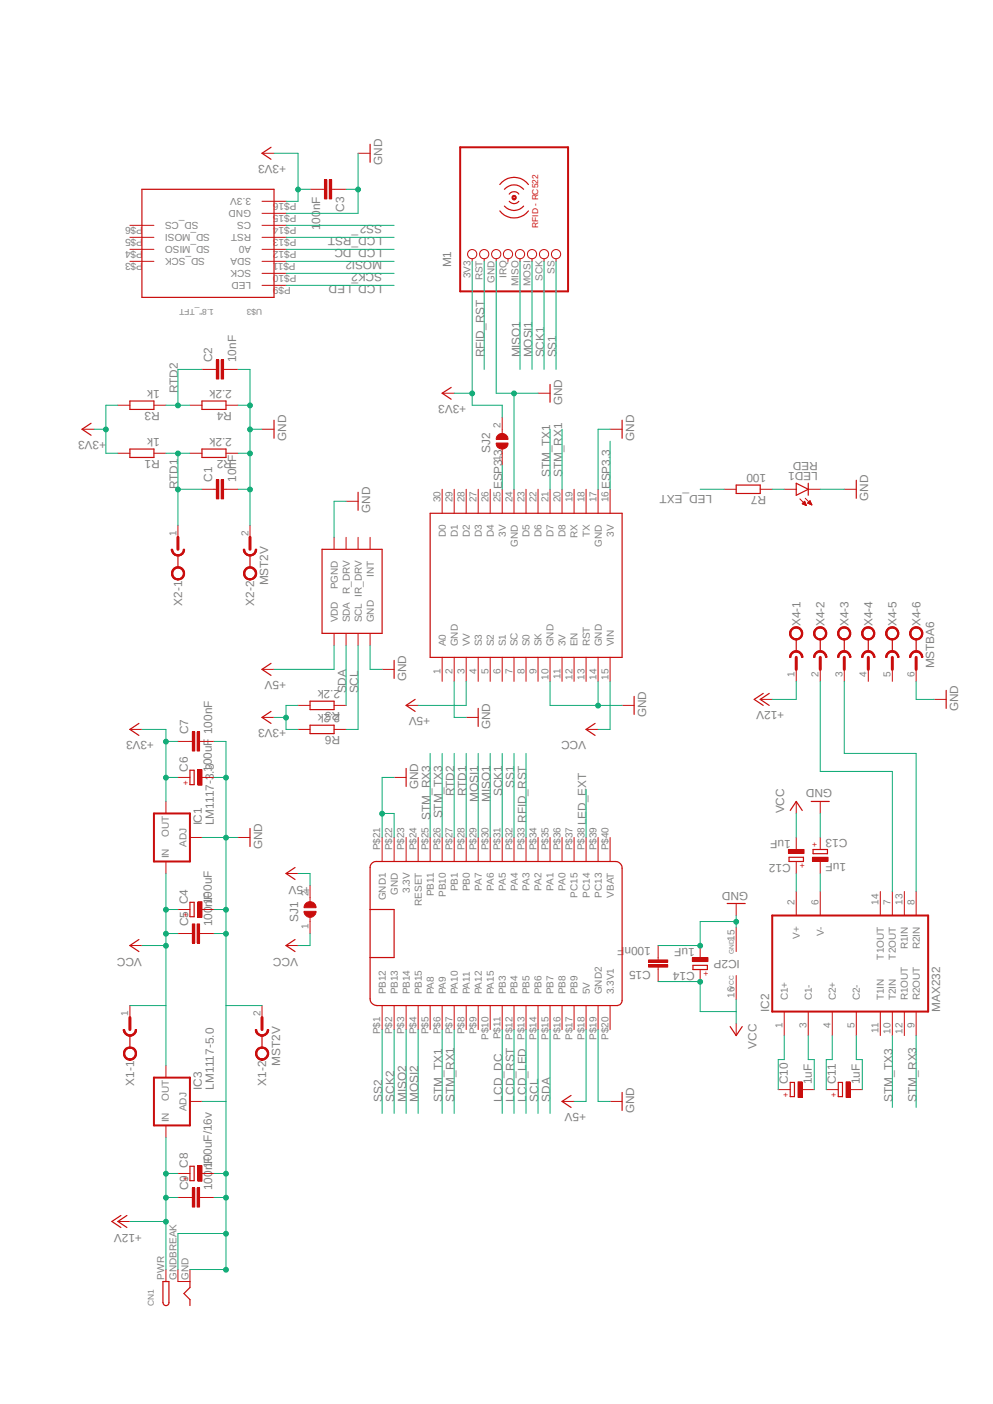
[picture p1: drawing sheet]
<svg xmlns="http://www.w3.org/2000/svg" width="210mm" height="297mm" viewBox="0 0 210 297" stroke-linecap="round" stroke-linejoin="round" font-family="sans-serif">
<defs><g id="words">
<g font-size="2.5" fill="#808080">
<text x="60.5" y="35" transform="rotate(-180 60.5 35)">+3V3</text>
<text x="80.8" y="35" transform="rotate(-90 80.8 35)">GND</text>
<text x="72.8" y="44.8" transform="rotate(-90 72.8 44.8)">C3</text>
<text x="80.8" y="47.7" transform="rotate(-180 80.8 47.7)">SS2</text>
<text x="67.7" y="48.7" transform="rotate(-90 67.7 48.7)">100nF</text>
<text x="80.8" y="52.7" transform="rotate(-180 80.8 52.7)">LCD_DC</text>
<text x="80.8" y="50.2" transform="rotate(-180 80.8 50.2)">LCD_RST</text>
<text x="80.8" y="57.8" transform="rotate(-180 80.8 57.8)">SCK2</text>
<text x="80.8" y="55.3" transform="rotate(-180 80.8 55.3)">MOSI2</text>
<text x="95.4" y="56.6" transform="rotate(-90 95.4 56.6)">M1</text>
<text x="80.8" y="60.4" transform="rotate(-180 80.8 60.4)">LCD_LED</text>
<text x="44.9" y="76.6" transform="rotate(-90 44.9 76.6)">C2</text>
<text x="50" y="76.6" transform="rotate(-90 50 76.6)">10nF</text>
<text x="102.4" y="75.6" transform="rotate(-90 102.4 75.6)">RFID_RST</text>
<text x="110" y="75.6" transform="rotate(-90 110 75.6)">MISO1</text>
<text x="112.5" y="75.6" transform="rotate(-90 112.5 75.6)">MOSI1</text>
<text x="115.1" y="75.6" transform="rotate(-90 115.1 75.6)">SCK1</text>
<text x="117.6" y="75.6" transform="rotate(-90 117.6 75.6)">SS1</text>
<text x="33.8" y="82.5" transform="rotate(-180 33.8 82.5)">1k</text>
<text x="37.6" y="83.2" transform="rotate(-90 37.6 83.2)">RTD2</text>
<text x="49.1" y="82.5" transform="rotate(-180 49.1 82.5)">2.2k</text>
<text x="33.8" y="87.3" transform="rotate(-180 33.8 87.3)">R3</text>
<text x="49.1" y="87.3" transform="rotate(-180 49.1 87.3)">R4</text>
<text x="98.6" y="85.8" transform="rotate(-180 98.6 85.8)">+3V3</text>
<text x="118.9" y="85.8" transform="rotate(-90 118.9 85.8)">GND</text>
<text x="22.4" y="93.3" transform="rotate(-180 22.4 93.3)">+3V3</text>
<text x="33.8" y="92.6" transform="rotate(-180 33.8 92.6)">1k</text>
<text x="49.1" y="92.6" transform="rotate(-180 49.1 92.6)">2.2k</text>
<text x="60.5" y="93.3" transform="rotate(-90 60.5 93.3)">GND</text>
<text x="103.7" y="95.9" transform="rotate(-90 103.7 95.9)">SJ2</text>
<text x="134.1" y="93.3" transform="rotate(-90 134.1 93.3)">GND</text>
<text x="33.8" y="97.4" transform="rotate(-180 33.8 97.4)">R1</text>
<text x="44.9" y="102" transform="rotate(-90 44.9 102)">C1</text>
<text x="49.1" y="97.4" transform="rotate(-180 49.1 97.4)">R2</text>
<text x="50" y="102" transform="rotate(-90 50 102)">10nF</text>
<text x="116.3" y="101" transform="rotate(-90 116.3 101)">STM_TX1</text>
<text x="118.9" y="101" transform="rotate(-90 118.9 101)">STM_RX1</text>
<text x="162.1" y="100.2" transform="rotate(-180 162.1 100.2)">100</text>
<text x="173" y="97.8" transform="rotate(-180 173 97.8)">RED</text>
<text x="173" y="100" transform="rotate(-180 173 100)">LED1</text>
<text x="37.6" y="103.5" transform="rotate(-90 37.6 103.5)">RTD1</text>
<text x="106.2" y="103.5" transform="rotate(-90 106.2 103.5)">ESP3.3</text>
<text x="129" y="103.5" transform="rotate(-90 129 103.5)">ESP3.3</text>
<text x="150.6" y="104.8" transform="rotate(-180 150.6 104.8)">LED_EXT</text>
<text x="162.1" y="105" transform="rotate(-180 162.1 105)">R7</text>
<text x="183.6" y="106" transform="rotate(-90 183.6 106)">GND</text>
<text x="78.3" y="108.6" transform="rotate(-90 78.3 108.6)">GND</text>
<text x="56.7" y="123.8" transform="rotate(-90 56.7 123.8)">MST2V</text>
<text x="38.5" y="128.1" transform="rotate(-90 38.5 128.1)">X2-1</text>
<text x="53.8" y="128.1" transform="rotate(-90 53.8 128.1)">X2-2</text>
<text x="169.3" y="132.5" transform="rotate(-90 169.3 132.5)">X4-1</text>
<text x="174.4" y="132.5" transform="rotate(-90 174.4 132.5)">X4-2</text>
<text x="179.5" y="132.5" transform="rotate(-90 179.5 132.5)">X4-3</text>
<text x="184.5" y="132.5" transform="rotate(-90 184.5 132.5)">X4-4</text>
<text x="189.6" y="132.5" transform="rotate(-90 189.6 132.5)">X4-5</text>
<text x="194.7" y="132.5" transform="rotate(-90 194.7 132.5)">X4-6</text>
<text x="197.6" y="141.4" transform="rotate(-90 197.6 141.4)">MSTBA6</text>
<text x="60.5" y="144.1" transform="rotate(-180 60.5 144.1)">+5V</text>
<text x="71.9" y="145.9" transform="rotate(-180 71.9 145.9)">2.2k</text>
<text x="73.2" y="146.7" transform="rotate(-90 73.2 146.7)">SDA</text>
<text x="75.7" y="146.7" transform="rotate(-90 75.7 146.7)">SCL</text>
<text x="85.9" y="144.1" transform="rotate(-90 85.9 144.1)">GND</text>
<text x="39.8" y="155.3" transform="rotate(-90 39.8 155.3)">C7</text>
<text x="44.9" y="155.3" transform="rotate(-90 44.9 155.3)">100nF</text>
<text x="60.5" y="154.3" transform="rotate(-180 60.5 154.3)">+3V3</text>
<text x="71.9" y="151" transform="rotate(-180 71.9 151)">2.2k</text>
<text x="71.9" y="150.7" transform="rotate(-180 71.9 150.7)">R5</text>
<text x="71.9" y="155.8" transform="rotate(-180 71.9 155.8)">R6</text>
<text x="91" y="151.8" transform="rotate(-180 91 151.8)">+5V</text>
<text x="103.7" y="154.3" transform="rotate(-90 103.7 154.3)">GND</text>
<text x="136.7" y="151.8" transform="rotate(-90 136.7 151.8)">GND</text>
<text x="165.9" y="150.5" transform="rotate(-180 165.9 150.5)">+12V</text>
<text x="202.7" y="150.5" transform="rotate(-90 202.7 150.5)">GND</text>
<text x="32.6" y="156.8" transform="rotate(-180 32.6 156.8)">+3V3</text>
<text x="124" y="156.8" transform="rotate(-180 124 156.8)">VCC</text>
<text x="39.7" y="163.3" transform="rotate(-90 39.7 163.3)">C6</text>
<text x="44.8" y="163.3" transform="rotate(-90 44.8 163.3)">100uF</text>
<text x="88.4" y="167" transform="rotate(-90 88.4 167)">GND</text>
<text x="108.8" y="166.6" transform="rotate(-90 108.8 166.6)">SS1</text>
<text x="176" y="167" transform="rotate(-180 176 167)">GND</text>
<text x="91" y="173.4" transform="rotate(-90 91 173.4)">STM_RX3</text>
<text x="93.5" y="173.1" transform="rotate(-90 93.5 173.1)">STM_TX3</text>
<text x="96.1" y="168.4" transform="rotate(-90 96.1 168.4)">RTD2</text>
<text x="98.6" y="168.4" transform="rotate(-90 98.6 168.4)">RTD1</text>
<text x="101.1" y="169.6" transform="rotate(-90 101.1 169.6)">MOSI1</text>
<text x="103.7" y="169.6" transform="rotate(-90 103.7 169.6)">MISO1</text>
<text x="106.2" y="168.4" transform="rotate(-90 106.2 168.4)">SCK1</text>
<text x="165.9" y="172.1" transform="rotate(-90 165.9 172.1)">VCC</text>
<text x="42.7" y="174.6" transform="rotate(-90 42.7 174.6)">IC1</text>
<text x="45.3" y="174.6" transform="rotate(-90 45.3 174.6)">LM1117-3.3</text>
<text x="55.4" y="179.7" transform="rotate(-90 55.4 179.7)">GND</text>
<text x="111.3" y="174.1" transform="rotate(-90 111.3 174.1)">RFID_RST</text>
<text x="124" y="174.6" transform="rotate(-90 124 174.6)">LED_EXT</text>
<text x="167.3" y="177.6" transform="rotate(-180 167.3 177.6)">1uF</text>
<text x="179.2" y="177.4" transform="rotate(-180 179.2 177.4)">C13</text>
<text x="167.3" y="182.7" transform="rotate(-180 167.3 182.7)">C12</text>
<text x="178.9" y="182.5" transform="rotate(-180 178.9 182.5)">1uF</text>
<text x="39.7" y="191.3" transform="rotate(-90 39.7 191.3)">C4</text>
<text x="44.8" y="191.3" transform="rotate(-90 44.8 191.3)">100uF</text>
<text x="65.6" y="187.3" transform="rotate(-180 65.6 187.3)">+5V</text>
<text x="158.2" y="188.6" transform="rotate(-180 158.2 188.6)">GND</text>
<text x="39.8" y="196" transform="rotate(-90 39.8 196)">C5</text>
<text x="44.9" y="196" transform="rotate(-90 44.9 196)">100nF</text>
<text x="63" y="194.9" transform="rotate(-90 63 194.9)">SJ1</text>
<text x="30" y="202.6" transform="rotate(-180 30 202.6)">VCC</text>
<text x="63" y="202.6" transform="rotate(-180 63 202.6)">VCC</text>
<text x="137.7" y="200.4" transform="rotate(-180 137.7 200.4)">100nF</text>
<text x="146.9" y="200.5" transform="rotate(-180 146.9 200.5)">1uF</text>
<text x="156.5" y="203.1" transform="rotate(-180 156.5 203.1)">IC2P</text>
<text x="137.7" y="205.5" transform="rotate(-180 137.7 205.5)">C15</text>
<text x="146.9" y="205.6" transform="rotate(-180 146.9 205.6)">C14</text>
<text x="162.7" y="214" transform="rotate(-90 162.7 214)">IC2</text>
<text x="198.8" y="214" transform="rotate(-90 198.8 214)">MAX232</text>
<text x="160" y="221.8" transform="rotate(-90 160 221.8)">VCC</text>
<text x="59.2" y="225.4" transform="rotate(-90 59.2 225.4)">MST2V</text>
<text x="28.4" y="229.7" transform="rotate(-90 28.4 229.7)">X1-1</text>
<text x="42.7" y="230.5" transform="rotate(-90 42.7 230.5)">IC3</text>
<text x="45.3" y="230.5" transform="rotate(-90 45.3 230.5)">LM1117-5.0</text>
<text x="56.3" y="229.7" transform="rotate(-90 56.3 229.7)">X1-2</text>
<text x="80.8" y="233" transform="rotate(-90 80.8 233)">SS2</text>
<text x="83.4" y="233" transform="rotate(-90 83.4 233)">SCK2</text>
<text x="85.9" y="233" transform="rotate(-90 85.9 233)">MISO2</text>
<text x="88.4" y="233" transform="rotate(-90 88.4 233)">MOSI2</text>
<text x="93.5" y="233" transform="rotate(-90 93.5 233)">STM_TX1</text>
<text x="96.1" y="233" transform="rotate(-90 96.1 233)">STM_RX1</text>
<text x="106.2" y="233" transform="rotate(-90 106.2 233)">LCD_DC</text>
<text x="108.8" y="233" transform="rotate(-90 108.8 233)">LCD_RST</text>
<text x="111.3" y="233" transform="rotate(-90 111.3 233)">LCD_LED</text>
<text x="113.8" y="233" transform="rotate(-90 113.8 233)">SCL</text>
<text x="116.3" y="233" transform="rotate(-90 116.3 233)">SDA</text>
<text x="166.6" y="229.4" transform="rotate(-90 166.6 229.4)">C10</text>
<text x="171.7" y="229.4" transform="rotate(-90 171.7 229.4)">1uF</text>
<text x="176.8" y="229.4" transform="rotate(-90 176.8 229.4)">C11</text>
<text x="181.9" y="229.4" transform="rotate(-90 181.9 229.4)">1uF</text>
<text x="188.7" y="233" transform="rotate(-90 188.7 233)">STM_TX3</text>
<text x="193.8" y="233" transform="rotate(-90 193.8 233)">STM_RX3</text>
<text x="124" y="235.5" transform="rotate(-180 124 235.5)">+5V</text>
<text x="134.1" y="235.5" transform="rotate(-90 134.1 235.5)">GND</text>
<text x="39.7" y="247.1" transform="rotate(-90 39.7 247.1)">C8</text>
<text x="39.8" y="251.8" transform="rotate(-90 39.8 251.8)">C9</text>
<text x="44.8" y="247.1" transform="rotate(-90 44.8 247.1)">100uF/16v</text>
<text x="44.9" y="251.8" transform="rotate(-90 44.9 251.8)">100nF</text>
<text x="30" y="260.9" transform="rotate(-180 30 260.9)">+12V</text>
</g>
<g font-size="2.1" fill="#808080">
<text x="53.1" y="41.8" transform="rotate(-180 53.1 41.8)">3.3V</text>
<text x="42" y="46.9" transform="rotate(-180 42 46.9)">SD_CS</text>
<text x="53.1" y="44.4" transform="rotate(-180 53.1 44.4)">GND</text>
<text x="53.1" y="46.9" transform="rotate(-180 53.1 46.9)">CS</text>
<text x="62.7" y="45.5" transform="rotate(-180 62.7 45.5)">P$15</text>
<text x="62.7" y="42.9" transform="rotate(-180 62.7 42.9)">P$16</text>
<text x="30.2" y="50.5" transform="rotate(-180 30.2 50.5)">P$5</text>
<text x="30.2" y="53.1" transform="rotate(-180 30.2 53.1)">P$4</text>
<text x="30.2" y="48" transform="rotate(-180 30.2 48)">P$6</text>
<text x="44.4" y="49.4" transform="rotate(-180 44.4 49.4)">SD_MOSI</text>
<text x="44.4" y="52" transform="rotate(-180 44.4 52)">SD_MISO</text>
<text x="53.1" y="49.4" transform="rotate(-180 53.1 49.4)">RST</text>
<text x="53.1" y="52" transform="rotate(-180 53.1 52)">A0</text>
<text x="62.7" y="50.5" transform="rotate(-180 62.7 50.5)">P$13</text>
<text x="62.7" y="53.1" transform="rotate(-180 62.7 53.1)">P$12</text>
<text x="62.7" y="48" transform="rotate(-180 62.7 48)">P$14</text>
<text x="30.2" y="55.6" transform="rotate(-180 30.2 55.6)">P$3</text>
<text x="43.3" y="54.5" transform="rotate(-180 43.3 54.5)">SD_SCK</text>
<text x="53.1" y="57.1" transform="rotate(-180 53.1 57.1)">SCK</text>
<text x="53.1" y="54.5" transform="rotate(-180 53.1 54.5)">SDA</text>
<text x="53.1" y="59.6" transform="rotate(-180 53.1 59.6)">LED</text>
<text x="62.5" y="55.6" transform="rotate(-180 62.5 55.6)">P$11</text>
<text x="62.7" y="58.2" transform="rotate(-180 62.7 58.2)">P$10</text>
<text x="99.5" y="58.8" transform="rotate(-90 99.5 58.8)">3V3</text>
<text x="102" y="59.3" transform="rotate(-90 102 59.3)">RST</text>
<text x="104.6" y="59.8" transform="rotate(-90 104.6 59.8)">GND</text>
<text x="107.1" y="58.8" transform="rotate(-90 107.1 58.8)">IRQ</text>
<text x="114.7" y="59.4" transform="rotate(-90 114.7 59.4)">SCK</text>
<text x="117.3" y="57.9" transform="rotate(-90 117.3 57.9)">SS</text>
<text x="61.5" y="60.7" transform="rotate(-180 61.5 60.7)">P$9</text>
<text x="109.6" y="60.5" transform="rotate(-90 109.6 60.5)">MISO</text>
<text x="112.2" y="60.5" transform="rotate(-90 112.2 60.5)">MOSI</text>
<text x="105.8" y="90.5" transform="rotate(-90 105.8 90.5)">2</text>
<text x="105.8" y="97.5" transform="rotate(-90 105.8 97.5)">1</text>
<text x="93.1" y="106.3" transform="rotate(-90 93.1 106.3)">30</text>
<text x="95.7" y="106.3" transform="rotate(-90 95.7 106.3)">29</text>
<text x="98.2" y="106.3" transform="rotate(-90 98.2 106.3)">28</text>
<text x="100.8" y="106.3" transform="rotate(-90 100.8 106.3)">27</text>
<text x="103.3" y="106.3" transform="rotate(-90 103.3 106.3)">26</text>
<text x="105.8" y="106.3" transform="rotate(-90 105.8 106.3)">25</text>
<text x="108.4" y="106.3" transform="rotate(-90 108.4 106.3)">24</text>
<text x="110.9" y="106.3" transform="rotate(-90 110.9 106.3)">23</text>
<text x="113.5" y="106.3" transform="rotate(-90 113.5 106.3)">22</text>
<text x="116" y="106.3" transform="rotate(-90 116 106.3)">21</text>
<text x="118.5" y="106.3" transform="rotate(-90 118.5 106.3)">20</text>
<text x="121.1" y="106.3" transform="rotate(-90 121.1 106.3)">19</text>
<text x="123.6" y="106.3" transform="rotate(-90 123.6 106.3)">18</text>
<text x="126.2" y="106.3" transform="rotate(-90 126.2 106.3)">17</text>
<text x="128.7" y="106.3" transform="rotate(-90 128.7 106.3)">16</text>
<text x="37.3" y="113.3" transform="rotate(-90 37.3 113.3)">1</text>
<text x="52.5" y="113.3" transform="rotate(-90 52.5 113.3)">2</text>
<text x="94.3" y="113.7" transform="rotate(-90 94.3 113.7)">D0</text>
<text x="96.8" y="113.7" transform="rotate(-90 96.8 113.7)">D1</text>
<text x="99.4" y="113.7" transform="rotate(-90 99.4 113.7)">D2</text>
<text x="101.9" y="113.7" transform="rotate(-90 101.9 113.7)">D3</text>
<text x="104.4" y="113.7" transform="rotate(-90 104.4 113.7)">D4</text>
<text x="107" y="113.5" transform="rotate(-90 107 113.5)">3V</text>
<text x="112" y="113.7" transform="rotate(-90 112 113.7)">D5</text>
<text x="114.6" y="113.7" transform="rotate(-90 114.6 113.7)">D6</text>
<text x="117.1" y="113.7" transform="rotate(-90 117.1 113.7)">D7</text>
<text x="119.6" y="113.7" transform="rotate(-90 119.6 113.7)">D8</text>
<text x="122.2" y="113.9" transform="rotate(-90 122.2 113.9)">RX</text>
<text x="124.7" y="113.7" transform="rotate(-90 124.7 113.7)">TX</text>
<text x="129.8" y="113.5" transform="rotate(-90 129.8 113.5)">3V</text>
<text x="109.5" y="115.7" transform="rotate(-90 109.5 115.7)">GND</text>
<text x="127.3" y="115.7" transform="rotate(-90 127.3 115.7)">GND</text>
<text x="71.4" y="124.7" transform="rotate(-90 71.4 124.7)">PGND</text>
<text x="74" y="125.7" transform="rotate(-90 74 125.7)">R_DRV</text>
<text x="79" y="122" transform="rotate(-90 79 122)">INT</text>
<text x="71.4" y="131.7" transform="rotate(-90 71.4 131.7)">VDD</text>
<text x="74" y="131.7" transform="rotate(-90 74 131.7)">SDA</text>
<text x="76.5" y="131.7" transform="rotate(-90 76.5 131.7)">SCL IR_DRV</text>
<text x="79" y="131.7" transform="rotate(-90 79 131.7)">GND</text>
<text x="94.3" y="136.7" transform="rotate(-90 94.3 136.7)">A0</text>
<text x="96.8" y="136.7" transform="rotate(-90 96.8 136.7)">GND</text>
<text x="99.4" y="136.7" transform="rotate(-90 99.4 136.7)">VV</text>
<text x="101.9" y="136.7" transform="rotate(-90 101.9 136.7)">S3</text>
<text x="104.4" y="136.7" transform="rotate(-90 104.4 136.7)">S2</text>
<text x="107" y="136.7" transform="rotate(-90 107 136.7)">S1</text>
<text x="109.5" y="136.7" transform="rotate(-90 109.5 136.7)">SC</text>
<text x="112" y="136.7" transform="rotate(-90 112 136.7)">S0</text>
<text x="114.6" y="136.7" transform="rotate(-90 114.6 136.7)">SK</text>
<text x="117.1" y="136.7" transform="rotate(-90 117.1 136.7)">GND</text>
<text x="119.6" y="136.7" transform="rotate(-90 119.6 136.7)">3V</text>
<text x="122.2" y="136.7" transform="rotate(-90 122.2 136.7)">EN</text>
<text x="124.7" y="136.7" transform="rotate(-90 124.7 136.7)">RST</text>
<text x="127.3" y="136.7" transform="rotate(-90 127.3 136.7)">GND</text>
<text x="129.8" y="136.7" transform="rotate(-90 129.8 136.7)">VIN</text>
<text x="93.1" y="142.6" transform="rotate(-90 93.1 142.6)">1</text>
<text x="95.7" y="142.6" transform="rotate(-90 95.7 142.6)">2</text>
<text x="98.2" y="142.6" transform="rotate(-90 98.2 142.6)">3</text>
<text x="100.8" y="142.6" transform="rotate(-90 100.8 142.6)">4</text>
<text x="103.3" y="142.6" transform="rotate(-90 103.3 142.6)">5</text>
<text x="105.8" y="142.6" transform="rotate(-90 105.8 142.6)">6</text>
<text x="108.4" y="142.6" transform="rotate(-90 108.4 142.6)">7</text>
<text x="110.9" y="142.6" transform="rotate(-90 110.9 142.6)">8</text>
<text x="113.5" y="142.6" transform="rotate(-90 113.5 142.6)">9</text>
<text x="116" y="143.8" transform="rotate(-90 116 143.8)">10</text>
<text x="118.5" y="143.6" transform="rotate(-90 118.5 143.6)">11</text>
<text x="121.1" y="143.8" transform="rotate(-90 121.1 143.8)">12</text>
<text x="123.6" y="143.8" transform="rotate(-90 123.6 143.8)">13</text>
<text x="126.2" y="143.8" transform="rotate(-90 126.2 143.8)">14</text>
<text x="128.7" y="143.8" transform="rotate(-90 128.7 143.8)">15</text>
<text x="168" y="143.2" transform="rotate(-90 168 143.2)">1</text>
<text x="173.1" y="143.2" transform="rotate(-90 173.1 143.2)">2</text>
<text x="178.2" y="143.2" transform="rotate(-90 178.2 143.2)">3</text>
<text x="183.3" y="143.2" transform="rotate(-90 183.3 143.2)">4</text>
<text x="188.3" y="143.2" transform="rotate(-90 188.3 143.2)">5</text>
<text x="193.4" y="143.2" transform="rotate(-90 193.4 143.2)">6</text>
<text x="35.7" y="177" transform="rotate(-90 35.7 177)">OUT</text>
<text x="39.4" y="179.2" transform="rotate(-90 39.4 179.2)">ADJ</text>
<text x="80.4" y="179.9" transform="rotate(-90 80.4 179.9)">P$21</text>
<text x="83" y="179.9" transform="rotate(-90 83 179.9)">P$22</text>
<text x="85.5" y="179.9" transform="rotate(-90 85.5 179.9)">P$23</text>
<text x="88.1" y="179.9" transform="rotate(-90 88.1 179.9)">P$24</text>
<text x="90.6" y="179.9" transform="rotate(-90 90.6 179.9)">P$25</text>
<text x="93.1" y="179.9" transform="rotate(-90 93.1 179.9)">P$26</text>
<text x="95.7" y="179.9" transform="rotate(-90 95.7 179.9)">P$27</text>
<text x="98.2" y="179.9" transform="rotate(-90 98.2 179.9)">P$28</text>
<text x="100.8" y="179.9" transform="rotate(-90 100.8 179.9)">P$29</text>
<text x="103.3" y="179.9" transform="rotate(-90 103.3 179.9)">P$30</text>
<text x="105.8" y="179.9" transform="rotate(-90 105.8 179.9)">P$31</text>
<text x="108.4" y="179.9" transform="rotate(-90 108.4 179.9)">P$32</text>
<text x="110.9" y="179.9" transform="rotate(-90 110.9 179.9)">P$33</text>
<text x="113.5" y="179.9" transform="rotate(-90 113.5 179.9)">P$34</text>
<text x="116" y="179.9" transform="rotate(-90 116 179.9)">P$35</text>
<text x="118.5" y="179.9" transform="rotate(-90 118.5 179.9)">P$36</text>
<text x="121.1" y="179.9" transform="rotate(-90 121.1 179.9)">P$37</text>
<text x="123.6" y="179.9" transform="rotate(-90 123.6 179.9)">P$38</text>
<text x="126.2" y="179.9" transform="rotate(-90 126.2 179.9)">P$39</text>
<text x="128.7" y="179.9" transform="rotate(-90 128.7 179.9)">P$40</text>
<text x="35.7" y="181.6" transform="rotate(-90 35.7 181.6)">IN</text>
<text x="65.2" y="189.5" transform="rotate(-90 65.2 189.5)">2</text>
<text x="81.6" y="190.5" transform="rotate(-90 81.6 190.5)">GND1</text>
<text x="84.1" y="189.3" transform="rotate(-90 84.1 189.3)">GND</text>
<text x="86.7" y="188.9" transform="rotate(-90 86.7 188.9)">3.3V</text>
<text x="89.2" y="191.6" transform="rotate(-90 89.2 191.6)">RESET</text>
<text x="91.7" y="189.6" transform="rotate(-90 91.7 189.6)">PB11</text>
<text x="94.3" y="189.7" transform="rotate(-90 94.3 189.7)">PB10</text>
<text x="96.8" y="188.6" transform="rotate(-90 96.8 188.6)">PB1</text>
<text x="99.4" y="188.6" transform="rotate(-90 99.4 188.6)">PB0</text>
<text x="101.9" y="188.4" transform="rotate(-90 101.9 188.4)">PA7</text>
<text x="104.4" y="188.4" transform="rotate(-90 104.4 188.4)">PA6</text>
<text x="107" y="188.4" transform="rotate(-90 107 188.4)">PA5</text>
<text x="109.5" y="188.4" transform="rotate(-90 109.5 188.4)">PA4</text>
<text x="112" y="188.4" transform="rotate(-90 112 188.4)">PA3</text>
<text x="114.6" y="188.4" transform="rotate(-90 114.6 188.4)">PA2</text>
<text x="117.1" y="188.4" transform="rotate(-90 117.1 188.4)">PA1</text>
<text x="119.6" y="188.4" transform="rotate(-90 119.6 188.4)">PA0</text>
<text x="122.2" y="189.9" transform="rotate(-90 122.2 189.9)">PC15</text>
<text x="124.7" y="189.9" transform="rotate(-90 124.7 189.9)">PC14</text>
<text x="127.3" y="189.9" transform="rotate(-90 127.3 189.9)">PC13</text>
<text x="129.8" y="189.9" transform="rotate(-90 129.8 189.9)">VBAT</text>
<text x="168" y="191.3" transform="rotate(-90 168 191.3)">2</text>
<text x="173.1" y="191.3" transform="rotate(-90 173.1 191.3)">6</text>
<text x="185.8" y="191.3" transform="rotate(-90 185.8 191.3)">14</text>
<text x="188.3" y="191.3" transform="rotate(-90 188.3 191.3)">7</text>
<text x="190.9" y="191.3" transform="rotate(-90 190.9 191.3)">13</text>
<text x="193.4" y="191.3" transform="rotate(-90 193.4 191.3)">8</text>
<text x="65.2" y="196.5" transform="rotate(-90 65.2 196.5)">1</text>
<text x="174.2" y="198" transform="rotate(-90 174.2 198)">V-</text>
<text x="155.4" y="199" transform="rotate(-90 155.4 199)">15</text>
<text x="169.2" y="198.6" transform="rotate(-90 169.2 198.6)">V+</text>
<text x="186.9" y="203" transform="rotate(-90 186.9 203)">T1OUT</text>
<text x="189.5" y="203" transform="rotate(-90 189.5 203)">T2OUT</text>
<text x="192" y="200.8" transform="rotate(-90 192 200.8)">R1IN</text>
<text x="194.6" y="200.8" transform="rotate(-90 194.6 200.8)">R2IN</text>
<text x="27.1" y="214.9" transform="rotate(-90 27.1 214.9)">1</text>
<text x="55.1" y="214.9" transform="rotate(-90 55.1 214.9)">2</text>
<text x="81.6" y="210.4" transform="rotate(-90 81.6 210.4)">PB12</text>
<text x="84.1" y="210.4" transform="rotate(-90 84.1 210.4)">PB13</text>
<text x="86.7" y="210.4" transform="rotate(-90 86.7 210.4)">PB14</text>
<text x="89.2" y="210.4" transform="rotate(-90 89.2 210.4)">PB15</text>
<text x="91.7" y="210.4" transform="rotate(-90 91.7 210.4)">PA8</text>
<text x="94.3" y="210.4" transform="rotate(-90 94.3 210.4)">PA9</text>
<text x="96.8" y="210.4" transform="rotate(-90 96.8 210.4)">PA10</text>
<text x="99.4" y="210.4" transform="rotate(-90 99.4 210.4)">PA11</text>
<text x="101.9" y="210.4" transform="rotate(-90 101.9 210.4)">PA12</text>
<text x="104.4" y="210.4" transform="rotate(-90 104.4 210.4)">PA15</text>
<text x="107" y="210.4" transform="rotate(-90 107 210.4)">PB3</text>
<text x="109.5" y="210.4" transform="rotate(-90 109.5 210.4)">PB4</text>
<text x="112" y="210.4" transform="rotate(-90 112 210.4)">PB5</text>
<text x="114.6" y="210.4" transform="rotate(-90 114.6 210.4)">PB6</text>
<text x="117.1" y="210.4" transform="rotate(-90 117.1 210.4)">PB7</text>
<text x="119.6" y="210.4" transform="rotate(-90 119.6 210.4)">PB8</text>
<text x="122.2" y="210.4" transform="rotate(-90 122.2 210.4)">PB9</text>
<text x="124.7" y="210.4" transform="rotate(-90 124.7 210.4)">5V</text>
<text x="127.3" y="210.4" transform="rotate(-90 127.3 210.4)">GND2</text>
<text x="129.8" y="210.4" transform="rotate(-90 129.8 210.4)">3.3V1</text>
<text x="155.4" y="211.1" transform="rotate(-90 155.4 211.1)">16</text>
<text x="166.6" y="211.6" transform="rotate(-90 166.6 211.6)">C1+</text>
<text x="171.7" y="211.6" transform="rotate(-90 171.7 211.6)">C1-</text>
<text x="176.8" y="211.6" transform="rotate(-90 176.8 211.6)">C2+</text>
<text x="181.9" y="211.6" transform="rotate(-90 181.9 211.6)">C2-</text>
<text x="186.9" y="211.6" transform="rotate(-90 186.9 211.6)">T1IN</text>
<text x="189.5" y="211.6" transform="rotate(-90 189.5 211.6)">T2IN</text>
<text x="192" y="211.6" transform="rotate(-90 192 211.6)">R1OUT</text>
<text x="194.6" y="211.6" transform="rotate(-90 194.6 211.6)">R2OUT</text>
<text x="80.4" y="218.8" transform="rotate(-90 80.4 218.8)">P$1</text>
<text x="83" y="218.8" transform="rotate(-90 83 218.8)">P$2</text>
<text x="85.5" y="218.8" transform="rotate(-90 85.5 218.8)">P$3</text>
<text x="88.1" y="218.8" transform="rotate(-90 88.1 218.8)">P$4</text>
<text x="90.6" y="218.8" transform="rotate(-90 90.6 218.8)">P$5</text>
<text x="93.1" y="218.8" transform="rotate(-90 93.1 218.8)">P$6</text>
<text x="95.7" y="218.8" transform="rotate(-90 95.7 218.8)">P$7</text>
<text x="98.2" y="218.8" transform="rotate(-90 98.2 218.8)">P$8</text>
<text x="100.8" y="218.8" transform="rotate(-90 100.8 218.8)">P$9</text>
<text x="103.3" y="220" transform="rotate(-90 103.3 220)">P$10</text>
<text x="105.8" y="219.8" transform="rotate(-90 105.8 219.8)">P$11</text>
<text x="108.4" y="220" transform="rotate(-90 108.4 220)">P$12</text>
<text x="110.9" y="220" transform="rotate(-90 110.9 220)">P$13</text>
<text x="113.5" y="220" transform="rotate(-90 113.5 220)">P$14</text>
<text x="116" y="220" transform="rotate(-90 116 220)">P$15</text>
<text x="118.5" y="220" transform="rotate(-90 118.5 220)">P$16</text>
<text x="121.1" y="220" transform="rotate(-90 121.1 220)">P$17</text>
<text x="123.6" y="220" transform="rotate(-90 123.6 220)">P$18</text>
<text x="126.2" y="220" transform="rotate(-90 126.2 220)">P$19</text>
<text x="128.7" y="220" transform="rotate(-90 128.7 220)">P$20</text>
<text x="165.5" y="217.5" transform="rotate(-90 165.5 217.5)">1</text>
<text x="170.6" y="217.5" transform="rotate(-90 170.6 217.5)">3</text>
<text x="175.6" y="217.5" transform="rotate(-90 175.6 217.5)">4</text>
<text x="180.7" y="217.5" transform="rotate(-90 180.7 217.5)">5</text>
<text x="185.8" y="218.5" transform="rotate(-90 185.8 218.5)">11</text>
<text x="188.3" y="218.7" transform="rotate(-90 188.3 218.7)">10</text>
<text x="190.9" y="218.7" transform="rotate(-90 190.9 218.7)">12</text>
<text x="193.4" y="217.5" transform="rotate(-90 193.4 217.5)">9</text>
<text x="35.7" y="232.9" transform="rotate(-90 35.7 232.9)">OUT</text>
<text x="35.7" y="237.4" transform="rotate(-90 35.7 237.4)">IN</text>
<text x="39.4" y="235.1" transform="rotate(-90 39.4 235.1)">ADJ</text>
<text x="34.8" y="270.8" transform="rotate(-90 34.8 270.8)">PWR</text>
<text x="37.3" y="270.8" transform="rotate(-90 37.3 270.8)">GNDBREAK</text>
<text x="39.8" y="270.8" transform="rotate(-90 39.8 270.8)">GND</text>
</g>
<g font-size="1.8" fill="#c90d0c">
<text x="113.8" y="48.2" transform="rotate(-90 113.8 48.2)">RFID - RC522</text>
<text x="39.8" y="165.1" transform="rotate(-180 39.8 165.1)">+</text>
<text x="172.9" y="179.3" transform="rotate(-90 172.9 179.3)">+</text>
<text x="170.3" y="183.7" transform="rotate(-90 170.3 183.7)">+</text>
<text x="39.8" y="193" transform="rotate(-180 39.8 193)">+</text>
<text x="149.9" y="206.5" transform="rotate(-90 149.9 206.5)">+</text>
<text x="166.7" y="231.1" transform="rotate(-180 166.7 231.1)">+</text>
<text x="176.9" y="231.1" transform="rotate(-180 176.9 231.1)">+</text>
<text x="39.8" y="248.8" transform="rotate(-180 39.8 248.8)">+</text>
</g>
<g font-size="1.8" fill="#808080">
<text x="45.3" y="65.4" transform="rotate(-180 45.3 65.4)">1.8&quot;_TFT</text>
<text x="55.4" y="65.4" transform="rotate(-180 55.4 65.4)">U$3</text>
<text x="32.6" y="276.2" transform="rotate(-90 32.6 276.2)">CN1</text>
</g>
<g font-size="1.4" fill="#808080">
<text x="155.2" y="201.9" transform="rotate(-90 155.2 201.9)">GND</text>
<text x="155.2" y="209.3" transform="rotate(-90 155.2 209.3)">VCC</text>
</g>
</g></defs>
<path d="M15 28.7l188.3 248.1M203.3 28.7l-188.3 248.1" fill="none" stroke="#fff" stroke-width=".21"/>
<g fill="none" stroke="#c90d0c" stroke-width=".21">
<path d="M27.5 50.2h5.1M27.5 55.3h5.1M27.5 52.7h5.1M27.5 47.7h5.1M55.4 45.1h5.1M55.4 57.8h5.1M55.4 50.2h5.1M55.4 55.3h5.1M55.4 52.7h5.1M55.4 42.6h5.1M55.4 47.7h5.1M99.9 54.7v.6"/>
<path d="M102.4 54.7v.6M104.9 54.7v.6M107.4 54.7v.6M110 54.7v.6M112.5 54.7v.6M115.1 54.7v.6M117.6 54.7v.6M55.4 60.4h5.1M93.5 103.5v5.1M96.1 103.5v5.1M98.6 103.5v5.1M101.1 103.5v5.1"/>
<path d="M103.7 103.5v5.1M106.2 103.5v5.1M108.7 103.5v5.1M111.3 103.5v5.1M113.8 103.5v5.1M116.3 103.5v5.1M118.9 103.5v5.1M121.4 103.5v5.1M124 103.5v5.1M126.5 103.5v5.1M129 103.5v5.1M93.5 139.1v5"/>
<path d="M96.1 139.1v5M98.6 139.1v5M101.1 139.1v5M103.7 139.1v5M106.2 139.1v5M108.7 139.1v5M111.3 139.1v5M113.8 139.1v5M116.3 139.1v5M118.9 139.1v5M121.4 139.1v5M124 139.1v5"/>
<path d="M126.5 139.1v5M129 139.1v5M80.8 177.2v5M83.4 177.2v5M85.9 177.2v5M88.4 177.2v5M91 177.2v5M93.5 177.2v5M96.1 177.2v5M98.6 177.2v5M101.1 177.2v5M103.7 177.2v5"/>
<path d="M106.2 177.2v5M108.7 177.2v5M111.3 177.2v5M113.8 177.2v5M116.3 177.2v5M118.9 177.2v5M121.4 177.2v5M124 177.2v5M126.5 177.2v5M129 177.2v5M80.8 212.7v5.1M83.4 212.7v5.1"/>
<path d="M85.9 212.7v5.1M88.4 212.7v5.1M91 212.7v5.1M93.5 212.7v5.1M96.1 212.7v5.1M98.6 212.7v5.1M101.1 212.7v5.1M103.7 212.7v5.1M106.2 212.7v5.1M108.7 212.7v5.1M111.3 212.7v5.1M113.8 212.7v5.1"/>
<path d="M116.3 212.7v5.1M118.9 212.7v5.1M121.4 212.7v5.1M124 212.7v5.1M126.5 212.7v5.1M129 212.7v5.1"/>
<circle cx="99.9" cy="53.8" r=".98"/>
<circle cx="102.4" cy="53.8" r=".98"/>
<circle cx="104.9" cy="53.8" r=".98"/>
<circle cx="107.4" cy="53.8" r=".98"/>
<circle cx="110" cy="53.8" r=".98"/>
<circle cx="112.5" cy="53.8" r=".98"/>
<circle cx="115.1" cy="53.8" r=".98"/>
<circle cx="117.6" cy="53.8" r=".98"/>
</g>
<path d="M30 40h28v22.9h-28zM91 108.6h40.6v30.5h-40.6zM78.3 192.4h5.1v10.2h-5.1M78.5 182.8l.7-.5 .3-.1h50.6a1.4 1.4 0 0 1 1.5 1.5v27.9a1.12 1.12 0 0 1-1.1 1.1h-50.8a1.48 1.48 0 0 1-1.4-1.4v-27.8z" fill="none" stroke="#c90d0c" stroke-width=".25"/>
<path d="M97.3 31.2h22.8v30.4h-22.8z" fill="none" stroke="#c90d0c" stroke-width=".42"/>
<path d="M108.5 41.4h.5l.2 .3-.2 .5-.3 .1v-.3l-.2-.1 .2-.3 .3 .3-.3 .1v.3l-.2-.1-.2-.2z" fill-rule="evenodd" fill="#c90d0c"/>
<g fill="none" stroke="#c90d0c" stroke-width=".21">
<path d="M108.5 41.4h.5l.2 .3-.2 .5-.3 .1v-.3l-.2-.1 .2-.3 .3 .3-.3 .1v.3l-.2-.1-.2-.2zM24.9 95.9h2.6M24.9 85.7h2.6M32.6 95.9h2.5M32.6 85.7h2.5M40.2 95.9h2.5M40.2 85.7h2.5M47.8 95.9h2.5M47.8 85.7h2.5M70.7 113.7v2.5M73.2 113.7v2.5M75.7 113.7v2.5"/>
<path d="M78.3 113.7v2.5M70.7 134v2.5M73.2 134v2.5M75.7 134v2.5M78.3 134v2.5M27.5 154.3h2.5M50.3 177.2h2.6M27.5 200h2.5"/>
</g>
<g fill="none" stroke="#c90d0c" stroke-width=".25">
<path d="M105.7 39a3.8 3.8 0 0 1 6.1 0M105.7 44.6a3.8 3.8 0 0 0 6.1 0M106.7 40a2.68 2.68 0 0 1 4 0M106.7 43.6a2.68 2.68 0 0 0 4 0M107.7 41.1a1.27 1.27 0 0 1 2 0M107.7 42.6a1.27 1.27 0 0 0 2 0M27.5 95h5.1v1.8h-5.1zM27.5 84.8h5.1v1.8h-5.1zM42.7 95h5.1v1.8h-5.1zM42.7 84.8h5.1v1.8h-5.1zM68.1 116.2h12.7v17.8h-12.7zM29.4 153l-1.9 1.3 1.9 1.3"/>
<path d="M52.9 175.3v3.8M29.4 198.8l-1.9 1.2 1.9 1.3"/>
</g>
<path d="M37.6 117.3a1.12 1.12 0 0 0 1.2-1.1h.2a1.31 1.31 0 0 1-1.4 1.4z" fill-rule="evenodd" fill="#c90d0c"/>
<path d="M37.6 117.3a1.12 1.12 0 0 0 1.2-1.1h.2a1.31 1.31 0 0 1-1.4 1.4z" fill="none" stroke="#c90d0c" stroke-width=".21"/>
<path d="M36.2 116.2h.3a1.12 1.12 0 0 0 1.1 1.1v.3a1.37 1.37 0 0 1-1.4-1.4z" fill-rule="evenodd" fill="#c90d0c"/>
<path d="M36.2 116.2h.3a1.12 1.12 0 0 0 1.1 1.1v.3a1.37 1.37 0 0 1-1.4-1.4z" fill="none" stroke="#c90d0c" stroke-width=".21"/>
<path d="M37.6 117.5v2.5" fill="none" stroke="#c90d0c" stroke-width=".25"/>
<path d="M36.2 116.2h.3a1.14 1.14 0 0 0 1.1 1.2 1.14 1.14 0 0 0 1.2-1.2h.2a1.4 1.4 0 0 1-1.4 1.4 1.4 1.4 0 0 1-1.4-1.4z" fill-rule="evenodd" fill="#c90d0c"/>
<path d="M36.2 116.2h.3a1.14 1.14 0 0 0 1.1 1.2 1.14 1.14 0 0 0 1.2-1.2h.2a1.4 1.4 0 0 1-1.4 1.4 1.4 1.4 0 0 1-1.4-1.4z" fill="none" stroke="#c90d0c" stroke-width=".21"/>
<path d="M37.6 113.7v2.5" fill="none" stroke="#c90d0c" stroke-width=".64"/>
<path d="M36.7 120.2a1.39 1.39 0 0 1 2.3 .6 1.39 1.39 0 0 1-1.4 1.9v-.3a1.15 1.15 0 0 1-.9-1.7 1.15 1.15 0 0 1 1.9-.2 1.15 1.15 0 0 1-.5 1.9h-.5v.3a1.39 1.39 0 0 1-1.3-.9 1.39 1.39 0 0 1 .4-1.6z" fill-rule="evenodd" fill="#c90d0c"/>
<path d="M36.7 120.2a1.39 1.39 0 0 1 2.3 .6 1.39 1.39 0 0 1-1.4 1.9v-.3a1.15 1.15 0 0 1-.9-1.7 1.15 1.15 0 0 1 1.9-.2 1.15 1.15 0 0 1-.5 1.9h-.5v.3a1.39 1.39 0 0 1-1.3-.9 1.39 1.39 0 0 1 .4-1.6z" fill="none" stroke="#c90d0c" stroke-width=".21"/>
<path d="M36.7 120.2a1.39 1.39 0 0 1 2.3 .6 1.39 1.39 0 0 1-1.4 1.9v-.3a1.15 1.15 0 0 1-.9-1.7 1.15 1.15 0 0 1 1.9-.2 1.15 1.15 0 0 1-.5 1.9h-.5v.3a1.39 1.39 0 0 1-1.3-.9 1.39 1.39 0 0 1 .4-1.6z" fill-rule="evenodd" fill="#c90d0c"/>
<path d="M37.6 111.1v2.6M36.7 120.2a1.39 1.39 0 0 1 2.3 .6 1.39 1.39 0 0 1-1.4 1.9v-.3a1.15 1.15 0 0 1-.9-1.7 1.15 1.15 0 0 1 1.9-.2 1.15 1.15 0 0 1-.5 1.9h-.5v.3a1.39 1.39 0 0 1-1.3-.9 1.39 1.39 0 0 1 .4-1.6z" fill="none" stroke="#c90d0c" stroke-width=".21"/>
<path d="M52.9 117.3a1.12 1.12 0 0 0 1.1-1.1h.3a1.31 1.31 0 0 1-1.4 1.4z" fill-rule="evenodd" fill="#c90d0c"/>
<path d="M52.9 117.3a1.12 1.12 0 0 0 1.1-1.1h.3a1.31 1.31 0 0 1-1.4 1.4z" fill="none" stroke="#c90d0c" stroke-width=".21"/>
<path d="M51.5 116.2h.2a1.12 1.12 0 0 0 1.2 1.1v.3a1.37 1.37 0 0 1-1.4-1.4z" fill-rule="evenodd" fill="#c90d0c"/>
<path d="M51.5 116.2h.2a1.12 1.12 0 0 0 1.2 1.1v.3a1.37 1.37 0 0 1-1.4-1.4z" fill="none" stroke="#c90d0c" stroke-width=".21"/>
<path d="M52.9 117.5v2.5" fill="none" stroke="#c90d0c" stroke-width=".25"/>
<path d="M51.5 116.2h.2a1.14 1.14 0 0 0 1.2 1.2 1.14 1.14 0 0 0 1.1-1.2h.3a1.4 1.4 0 0 1-1.4 1.4 1.4 1.4 0 0 1-1.4-1.4z" fill-rule="evenodd" fill="#c90d0c"/>
<path d="M51.5 116.2h.2a1.14 1.14 0 0 0 1.2 1.2 1.14 1.14 0 0 0 1.1-1.2h.3a1.4 1.4 0 0 1-1.4 1.4 1.4 1.4 0 0 1-1.4-1.4z" fill="none" stroke="#c90d0c" stroke-width=".21"/>
<path d="M52.9 113.7v2.5" fill="none" stroke="#c90d0c" stroke-width=".64"/>
<path d="M52 120.2a1.39 1.39 0 0 1 2.2 .6 1.39 1.39 0 0 1-1.3 1.9v-.3a1.15 1.15 0 0 1-1-1.6 1.15 1.15 0 0 1 1.9-.2 1.15 1.15 0 0 1-.5 1.8h-.4v.3a1.39 1.39 0 0 1-1.3-.9 1.39 1.39 0 0 1 .4-1.6z" fill-rule="evenodd" fill="#c90d0c"/>
<path d="M52 120.2a1.39 1.39 0 0 1 2.2 .6 1.39 1.39 0 0 1-1.3 1.9v-.3a1.15 1.15 0 0 1-1-1.6 1.15 1.15 0 0 1 1.9-.2 1.15 1.15 0 0 1-.5 1.8h-.4v.3a1.39 1.39 0 0 1-1.3-.9 1.39 1.39 0 0 1 .4-1.6z" fill="none" stroke="#c90d0c" stroke-width=".21"/>
<path d="M52 120.2a1.39 1.39 0 0 1 2.2 .6 1.39 1.39 0 0 1-1.3 1.9v-.3a1.15 1.15 0 0 1-1-1.6 1.15 1.15 0 0 1 1.9-.2 1.15 1.15 0 0 1-.5 1.8h-.4v.3a1.39 1.39 0 0 1-1.3-.9 1.39 1.39 0 0 1 .4-1.6z" fill-rule="evenodd" fill="#c90d0c"/>
<path d="M45.3 103.5h.5M47.3 103.5h.5M52.9 111.1v2.6M52 120.2a1.39 1.39 0 0 1 2.2 .6 1.39 1.39 0 0 1-1.3 1.9v-.3a1.15 1.15 0 0 1-1-1.6 1.15 1.15 0 0 1 1.9-.2 1.15 1.15 0 0 1-.5 1.8h-.4v.3a1.39 1.39 0 0 1-1.3-.9 1.39 1.39 0 0 1 .4-1.6z" fill="none" stroke="#c90d0c" stroke-width=".21"/>
<path d="M46.8 101.5h.5v4h-.5z" fill-rule="evenodd" fill="#c90d0c"/>
<path d="M46.8 101.5h.5v4h-.5z" fill="none" stroke="#c90d0c" stroke-width=".21"/>
<path d="M45.8 101.5h.5v4h-.5z" fill-rule="evenodd" fill="#c90d0c"/>
<path d="M45.3 78.1h.5M47.3 78.1h.5M42.7 103.5h2.6M45.8 101.5h.5v4h-.5zM47.8 103.5h2.5" fill="none" stroke="#c90d0c" stroke-width=".21"/>
<path d="M46.8 76.1h.5v4.1h-.5z" fill-rule="evenodd" fill="#c90d0c"/>
<path d="M46.8 76.1h.5v4.1h-.5z" fill="none" stroke="#c90d0c" stroke-width=".21"/>
<path d="M45.8 76.1h.5v4.1h-.5z" fill-rule="evenodd" fill="#c90d0c"/>
<path d="M68.1 40h.5M70.1 40h.6M42.7 78.1h2.6M45.8 76.1h.5v4.1h-.5zM47.8 78.1h2.5" fill="none" stroke="#c90d0c" stroke-width=".21"/>
<path d="M68.6 38h.5v4.1h-.5z" fill-rule="evenodd" fill="#c90d0c"/>
<path d="M68.6 38h.5v4.1h-.5z" fill="none" stroke="#c90d0c" stroke-width=".21"/>
<path d="M69.6 38h.5v4.1h-.5z" fill-rule="evenodd" fill="#c90d0c"/>
<path d="M69.6 38h.5v4.1h-.5zM65.6 40h2.5M70.7 40h2.5M35.1 169.5v2.6M40.2 177.2h2.5M35.1 182.2v2.6" fill="none" stroke="#c90d0c" stroke-width=".21"/>
<path d="M32.6 172.1h7.6v10.1h-7.6z" fill="none" stroke="#c90d0c" stroke-width=".42"/>
<path d="M40.2 190.9h.9v3h-.9z" fill="none" stroke="#c90d0c" stroke-width=".25"/>
<path d="M41.9 190.8h.8v3.3h-.8z" fill-rule="evenodd" fill="#c90d0c"/>
<path d="M37.6 192.4h2.6M40.2 197.5h.5M41.9 190.8h.8v3.3h-.8zM42.2 197.5h.5M42.7 192.4h2.6" fill="none" stroke="#c90d0c" stroke-width=".21"/>
<path d="M41.7 195.5h.5v4h-.5z" fill-rule="evenodd" fill="#c90d0c"/>
<path d="M41.7 195.5h.5v4h-.5z" fill="none" stroke="#c90d0c" stroke-width=".21"/>
<path d="M40.7 195.5h.5v4h-.5z" fill-rule="evenodd" fill="#c90d0c"/>
<path d="M37.6 197.5h2.6M40.7 195.5h.5v4h-.5zM42.7 197.5h2.6" fill="none" stroke="#c90d0c" stroke-width=".21"/>
<path d="M40.2 162.9h.9v3.1h-.9z" fill="none" stroke="#c90d0c" stroke-width=".25"/>
<path d="M41.9 162.8h.8v3.3h-.8z" fill-rule="evenodd" fill="#c90d0c"/>
<path d="M40.2 156.8h.5M42.2 156.8h.5M37.6 164.5h2.6M41.9 162.8h.8v3.3h-.8zM42.7 164.5h2.6" fill="none" stroke="#c90d0c" stroke-width=".21"/>
<path d="M41.7 154.8h.5v4.1h-.5z" fill-rule="evenodd" fill="#c90d0c"/>
<path d="M41.7 154.8h.5v4.1h-.5z" fill="none" stroke="#c90d0c" stroke-width=".21"/>
<path d="M40.7 154.8h.5v4.1h-.5z" fill-rule="evenodd" fill="#c90d0c"/>
<path d="M37.6 156.8h2.6M40.7 154.8h.5v4.1h-.5zM42.7 156.8h2.6" fill="none" stroke="#c90d0c" stroke-width=".21"/>
<path d="M27.5 218.9a1.21 1.21 0 0 0 1.1-1.1h.3a1.37 1.37 0 0 1-1.4 1.4z" fill-rule="evenodd" fill="#c90d0c"/>
<path d="M27.5 218.9a1.21 1.21 0 0 0 1.1-1.1h.3a1.37 1.37 0 0 1-1.4 1.4z" fill="none" stroke="#c90d0c" stroke-width=".21"/>
<path d="M26.1 217.8h.2a1.3 1.3 0 0 0 1.2 1.1v.3a1.45 1.45 0 0 1-1.4-1.4z" fill-rule="evenodd" fill="#c90d0c"/>
<path d="M26.1 217.8h.2a1.3 1.3 0 0 0 1.2 1.1v.3a1.45 1.45 0 0 1-1.4-1.4z" fill="none" stroke="#c90d0c" stroke-width=".21"/>
<path d="M27.5 219.1v2.5" fill="none" stroke="#c90d0c" stroke-width=".25"/>
<path d="M26.1 217.8h.2a1.14 1.14 0 0 0 1.2 1.1 1.14 1.14 0 0 0 1.1-1.1h.3a1.4 1.4 0 0 1-1.4 1.4 1.4 1.4 0 0 1-1.4-1.4z" fill-rule="evenodd" fill="#c90d0c"/>
<path d="M26.1 217.8h.2a1.14 1.14 0 0 0 1.2 1.1 1.14 1.14 0 0 0 1.1-1.1h.3a1.4 1.4 0 0 1-1.4 1.4 1.4 1.4 0 0 1-1.4-1.4z" fill="none" stroke="#c90d0c" stroke-width=".21"/>
<path d="M27.5 215.3v2.5" fill="none" stroke="#c90d0c" stroke-width=".64"/>
<path d="M26.6 221.8a1.41 1.41 0 0 1 2.2 .6 1.41 1.41 0 0 1-1.3 1.9v-.3a1.15 1.15 0 0 1-1.1-1.6 1.15 1.15 0 0 1 1.9-.3 1.15 1.15 0 0 1-.4 1.8l-.4 .1v.3a1.43 1.43 0 0 1-1.3-1 1.43 1.43 0 0 1 .4-1.5z" fill-rule="evenodd" fill="#c90d0c"/>
<path d="M26.6 221.8a1.41 1.41 0 0 1 2.2 .6 1.41 1.41 0 0 1-1.3 1.9v-.3a1.15 1.15 0 0 1-1.1-1.6 1.15 1.15 0 0 1 1.9-.3 1.15 1.15 0 0 1-.4 1.8l-.4 .1v.3a1.43 1.43 0 0 1-1.3-1 1.43 1.43 0 0 1 .4-1.5z" fill="none" stroke="#c90d0c" stroke-width=".21"/>
<path d="M26.6 221.8a1.41 1.41 0 0 1 2.2 .6 1.41 1.41 0 0 1-1.3 1.9v-.3a1.15 1.15 0 0 1-1.1-1.6 1.15 1.15 0 0 1 1.9-.3 1.15 1.15 0 0 1-.4 1.8l-.4 .1v.3a1.43 1.43 0 0 1-1.3-1 1.43 1.43 0 0 1 .4-1.5z" fill-rule="evenodd" fill="#c90d0c"/>
<path d="M27.5 212.7v2.6M26.6 221.8a1.41 1.41 0 0 1 2.2 .6 1.41 1.41 0 0 1-1.3 1.9v-.3a1.15 1.15 0 0 1-1.1-1.6 1.15 1.15 0 0 1 1.9-.3 1.15 1.15 0 0 1-.4 1.8l-.4 .1v.3a1.43 1.43 0 0 1-1.3-1 1.43 1.43 0 0 1 .4-1.5z" fill="none" stroke="#c90d0c" stroke-width=".21"/>
<path d="M55.4 218.9a1.21 1.21 0 0 0 1.2-1.1h.2a1.37 1.37 0 0 1-1.4 1.4z" fill-rule="evenodd" fill="#c90d0c"/>
<path d="M55.4 218.9a1.21 1.21 0 0 0 1.2-1.1h.2a1.37 1.37 0 0 1-1.4 1.4z" fill="none" stroke="#c90d0c" stroke-width=".21"/>
<path d="M54 217.8h.3a1.19 1.19 0 0 0 1.1 1.1v.3a1.37 1.37 0 0 1-1.4-1.4z" fill-rule="evenodd" fill="#c90d0c"/>
<path d="M54 217.8h.3a1.19 1.19 0 0 0 1.1 1.1v.3a1.37 1.37 0 0 1-1.4-1.4z" fill="none" stroke="#c90d0c" stroke-width=".21"/>
<path d="M55.4 219.1v2.5" fill="none" stroke="#c90d0c" stroke-width=".25"/>
<path d="M54 217.8h.3a1.14 1.14 0 0 0 1.1 1.1 1.14 1.14 0 0 0 1.2-1.1h.2a1.4 1.4 0 0 1-1.4 1.4 1.4 1.4 0 0 1-1.4-1.4z" fill-rule="evenodd" fill="#c90d0c"/>
<path d="M54 217.8h.3a1.14 1.14 0 0 0 1.1 1.1 1.14 1.14 0 0 0 1.2-1.1h.2a1.4 1.4 0 0 1-1.4 1.4 1.4 1.4 0 0 1-1.4-1.4z" fill="none" stroke="#c90d0c" stroke-width=".21"/>
<path d="M55.4 215.3v2.5" fill="none" stroke="#c90d0c" stroke-width=".64"/>
<path d="M54.5 221.8a1.41 1.41 0 0 1 2.3 .6 1.41 1.41 0 0 1-1.4 1.9v-.3a1.15 1.15 0 0 1-1.1-1.5 1.15 1.15 0 0 1 1.9-.4 1.15 1.15 0 0 1-.4 1.8l-.4 .1v.3a1.43 1.43 0 0 1-1.3-1 1.43 1.43 0 0 1 .4-1.5z" fill-rule="evenodd" fill="#c90d0c"/>
<path d="M54.5 221.8a1.41 1.41 0 0 1 2.3 .6 1.41 1.41 0 0 1-1.4 1.9v-.3a1.15 1.15 0 0 1-1.1-1.5 1.15 1.15 0 0 1 1.9-.4 1.15 1.15 0 0 1-.4 1.8l-.4 .1v.3a1.43 1.43 0 0 1-1.3-1 1.43 1.43 0 0 1 .4-1.5z" fill="none" stroke="#c90d0c" stroke-width=".21"/>
<path d="M54.5 221.8a1.41 1.41 0 0 1 2.3 .6 1.41 1.41 0 0 1-1.4 1.9v-.3a1.15 1.15 0 0 1-1.1-1.5 1.15 1.15 0 0 1 1.9-.4 1.15 1.15 0 0 1-.4 1.8l-.4 .1v.3a1.43 1.43 0 0 1-1.3-1 1.43 1.43 0 0 1 .4-1.5z" fill-rule="evenodd" fill="#c90d0c"/>
<g fill="none" stroke="#c90d0c" stroke-width=".21">
<path d="M55.4 32.4h2.6M75.7 32.4h2.6M17.4 90.8h2.5M55.4 90.8h2.6M93.5 83.2h2.6M113.8 83.2h2.5M129 90.8h2.6M73.2 106h2.5M55.4 151.8h2.6M63 149.2h2.6M63 154.3h2.6M70.7 149.2h2.5"/>
<path d="M70.7 154.3h2.5M80.8 141.6h2.6M98.6 151.8h2.5M131.6 149.2h2.5M83.4 164.5h2.5M55.4 212.7v2.6M54.5 221.8a1.41 1.41 0 0 1 2.3 .6 1.41 1.41 0 0 1-1.4 1.9v-.3a1.15 1.15 0 0 1-1.1-1.5 1.15 1.15 0 0 1 1.9-.4 1.15 1.15 0 0 1-.4 1.8l-.4 .1v.3a1.43 1.43 0 0 1-1.3-1 1.43 1.43 0 0 1 .4-1.5zM129 233h2.6"/>
</g>
<g fill="none" stroke="#c90d0c" stroke-width=".25">
<path d="M57.3 31.2l-1.9 1.2 1.9 1.3M78.3 30.5v3.8M19.3 89.5l-1.9 1.3 1.9 1.3M58 88.9v3.8M95.4 82l-1.9 1.2 1.9 1.3M116.3 81.3v3.8M131.6 88.9v3.8M75.7 104.1v3.8M83.4 139.7v3.8M57.3 150.5l-1.9 1.3 1.9 1.2M65.6 148.3h5.1v1.8h-5.1zM65.6 153.4h5.1v1.8h-5.1z"/>
<path d="M101.1 149.9v3.8M134.1 147.3v3.8M85.9 162.6v3.8M131.6 231.1v3.8"/>
</g>
<path d="M105.3 92.1a1.25 1.25 0 0 1 1.4-.3 1.25 1.25 0 0 1 .7 1.2h-2.5l.1-.6z" fill-rule="evenodd" fill="#c90d0c"/>
<path d="M105.3 92.1a1.25 1.25 0 0 1 1.4-.3 1.25 1.25 0 0 1 .7 1.2h-2.5l.1-.6z" fill="none" stroke="#c90d0c" stroke-width=".21"/>
<path d="M104.9 93.7h2.5a1.25 1.25 0 0 1-1.2 1.3 1.25 1.25 0 0 1-1.3-1.3z" fill-rule="evenodd" fill="#c90d0c"/>
<path d="M104.9 93.7h2.5a1.25 1.25 0 0 1-1.2 1.3 1.25 1.25 0 0 1-1.3-1.3zM106.2 88.3v3.4M106.2 95v3.4M55.4 141.6h2.6M85.9 149.2h2.5M118.9 233h2.5" fill="none" stroke="#c90d0c" stroke-width=".21"/>
<path d="M57.3 140.3l-1.9 1.3 1.9 1.3M87.8 148l-1.9 1.2 1.9 1.3M120.8 231.7l-1.9 1.3 1.9 1.3" fill="none" stroke="#c90d0c" stroke-width=".25"/>
<path d="M64.7 191.1a1.27 1.27 0 0 1 1.4-.3 1.27 1.27 0 0 1 .7 1.2h-2.5l.1-.6z" fill-rule="evenodd" fill="#c90d0c"/>
<path d="M64.7 191.1a1.27 1.27 0 0 1 1.4-.3 1.27 1.27 0 0 1 .7 1.2h-2.5l.1-.6z" fill="none" stroke="#c90d0c" stroke-width=".21"/>
<path d="M64.3 192.8h2.5a1.27 1.27 0 0 1-1.2 1.3 1.27 1.27 0 0 1-1.3-1.3z" fill-rule="evenodd" fill="#c90d0c"/>
<path d="M124 154.3h2.5M60.5 184.8h2.5M64.3 192.8h2.5a1.27 1.27 0 0 1-1.2 1.3 1.27 1.27 0 0 1-1.3-1.3zM65.6 187.3v3.5M65.6 194.1v3.4M60.5 200h2.5M35.1 225.4v2.6M35.1 238.1v2.5M40.2 233h2.5M24.9 258.4h2.6" fill="none" stroke="#c90d0c" stroke-width=".21"/>
<path d="M125.9 153l-1.9 1.3 1.9 1.3M62.4 183.5l-1.9 1.3 1.9 1.3M62.4 198.8l-1.9 1.2 1.9 1.3M25.6 257.1l-1.9 1.3 1.9 1.3M26.8 257.1l-1.9 1.3 1.9 1.3M40.2 246.7h.9v3.1h-.9z" fill="none" stroke="#c90d0c" stroke-width=".25"/>
<path d="M32.6 228h7.6v10.1h-7.6z" fill="none" stroke="#c90d0c" stroke-width=".42"/>
<path d="M41.9 246.6h.8v3.3h-.8z" fill-rule="evenodd" fill="#c90d0c"/>
<path d="M37.6 248.2h2.6M40.2 253.3h.5M41.9 246.6h.8v3.3h-.8zM42.2 253.3h.5M42.7 248.2h2.6" fill="none" stroke="#c90d0c" stroke-width=".21"/>
<path d="M41.7 251.3h.5v4.1h-.5z" fill-rule="evenodd" fill="#c90d0c"/>
<path d="M41.7 251.3h.5v4.1h-.5z" fill="none" stroke="#c90d0c" stroke-width=".21"/>
<path d="M40.7 251.3h.5v4.1h-.5z" fill-rule="evenodd" fill="#c90d0c"/>
<g fill="none" stroke="#c90d0c" stroke-width=".21">
<path d="M168.4 188.6v5.1M173.5 188.6v5.1M186.2 188.6v5.1M188.7 188.6v5.1M191.3 188.6v5.1M193.8 188.6v5.1M165.9 214v5.1M170.9 214v5.1M176 214v5.1M181.1 214v5.1M186.2 214v5.1M188.7 214v5.1"/>
<path d="M191.3 214v5.1M193.8 214v5.1M37.6 253.3h2.6M40.7 251.3h.5v4.1h-.5zM42.7 253.3h2.6M35.1 268.6v2.5M37.6 268.6v2.5h2.6v-2.5"/>
</g>
<path d="M167.1 229h.9v3h-.9zM34.5 271.1h1.2v4.4a.64 .64 0 0 1-.6 .7 .64 .64 0 0 1-.6-.7zM40.2 271.1v1.3l-1.3 1.2 1.3 1.3v1.3" fill="none" stroke="#c90d0c" stroke-width=".25"/>
<path d="M163.3 193.7h33v20.3h-33z" fill="none" stroke="#c90d0c" stroke-width=".42"/>
<path d="M168.8 228.9h.8v3.3h-.8z" fill-rule="evenodd" fill="#c90d0c"/>
<path d="M164.6 230.5h2.5M168.8 228.9h.8v3.3h-.8zM169.7 230.5h2.5" fill="none" stroke="#c90d0c" stroke-width=".21"/>
<path d="M177.3 229h.9v3h-.9z" fill="none" stroke="#c90d0c" stroke-width=".25"/>
<path d="M178.9 228.9h.9v3.3h-.9z" fill-rule="evenodd" fill="#c90d0c"/>
<path d="M174.8 230.5h2.5M178.9 228.9h.9v3.3h-.9zM179.8 230.5h2.6" fill="none" stroke="#c90d0c" stroke-width=".21"/>
<path d="M166.9 181.4h3v.8h-3z" fill="none" stroke="#c90d0c" stroke-width=".25"/>
<path d="M166.8 179.7h3.3v.9h-3.3z" fill-rule="evenodd" fill="#c90d0c"/>
<path d="M166.8 179.7h3.3v.9h-3.3zM168.4 177.2v2.5M173.5 169.5v2.6M155.7 191.1v2.6M155.7 196.2v5.1M168.4 182.2v2.6M155.7 206.4v5.1" fill="none" stroke="#c90d0c" stroke-width=".21"/>
<path d="M171.6 169.5h3.8M172 179.7h3v.9h-3zM153.8 191.1h3.8" fill="none" stroke="#c90d0c" stroke-width=".25"/>
<path d="M171.8 181.4h3.3v.8h-3.3z" fill-rule="evenodd" fill="#c90d0c"/>
<path d="M173.5 177.2v2.5M171.8 181.4h3.3v.8h-3.3zM173.5 182.2v2.6" fill="none" stroke="#c90d0c" stroke-width=".21"/>
<path d="M146.6 204.2h3v.9h-3z" fill="none" stroke="#c90d0c" stroke-width=".25"/>
<path d="M146.4 202.6h3.3v.8h-3.3z" fill-rule="evenodd" fill="#c90d0c"/>
<path d="M139.2 202.6v.5M139.2 204.6v.5M146.4 202.6h3.3v.8h-3.3zM148.1 200v2.6M148.1 205.1v2.5" fill="none" stroke="#c90d0c" stroke-width=".21"/>
<path d="M137.2 203.1h4v.5h-4z" fill-rule="evenodd" fill="#c90d0c"/>
<path d="M137.2 203.1h4v.5h-4z" fill="none" stroke="#c90d0c" stroke-width=".21"/>
<path d="M137.2 204.1h4v.5h-4z" fill-rule="evenodd" fill="#c90d0c"/>
<path d="M168.4 169.5v2.6M137.2 204.1h4v.5h-4zM139.2 200v2.6M139.2 205.1v2.5M155.7 216.5v2.6" fill="none" stroke="#c90d0c" stroke-width=".21"/>
<path d="M167.1 171.4l1.3-1.9 1.3 1.9M154.4 217.2l1.3 1.9 1.3-1.9" fill="none" stroke="#c90d0c" stroke-width=".25"/>
<path d="M168.4 137.7a1.45 1.45 0 0 1 1.4 1.4h-.3a1.12 1.12 0 0 0-1.1-1.2z" fill-rule="evenodd" fill="#c90d0c"/>
<path d="M168.4 137.7a1.45 1.45 0 0 1 1.4 1.4h-.3a1.12 1.12 0 0 0-1.1-1.2z" fill="none" stroke="#c90d0c" stroke-width=".21"/>
<path d="M167.4 138.1l.8-.4h.2v.2a1.12 1.12 0 0 0-1.1 1.2h-.3v-.2z" fill-rule="evenodd" fill="#c90d0c"/>
<path d="M167.4 138.1l.8-.4h.2v.2a1.12 1.12 0 0 0-1.1 1.2h-.3v-.2z" fill="none" stroke="#c90d0c" stroke-width=".21"/>
<path d="M168.4 135.3v2.5" fill="none" stroke="#c90d0c" stroke-width=".25"/>
<path d="M167.4 138.1a1.39 1.39 0 0 1 1.5-.4 1.39 1.39 0 0 1 .9 1.4h-.3a1.14 1.14 0 0 0-1.1-1.1 1.14 1.14 0 0 0-1.1 1.1h-.3v-.2z" fill-rule="evenodd" fill="#c90d0c"/>
<path d="M167.4 138.1a1.39 1.39 0 0 1 1.5-.4 1.39 1.39 0 0 1 .9 1.4h-.3a1.14 1.14 0 0 0-1.1-1.1 1.14 1.14 0 0 0-1.1 1.1h-.3v-.2z" fill="none" stroke="#c90d0c" stroke-width=".21"/>
<path d="M168.4 139.1v2.5" fill="none" stroke="#c90d0c" stroke-width=".64"/>
<path d="M167.5 132.9a1.38 1.38 0 0 1 2.2 .6 1.38 1.38 0 0 1-1.3 1.9v-.3a1.15 1.15 0 0 1-1-1.6 1.15 1.15 0 0 1 2-.2 1.15 1.15 0 0 1-.6 1.8h-.4v.3a1.37 1.37 0 0 1-1.3-.9 1.37 1.37 0 0 1 .4-1.6z" fill-rule="evenodd" fill="#c90d0c"/>
<path d="M167.5 132.9a1.38 1.38 0 0 1 2.2 .6 1.38 1.38 0 0 1-1.3 1.9v-.3a1.15 1.15 0 0 1-1-1.6 1.15 1.15 0 0 1 2-.2 1.15 1.15 0 0 1-.6 1.8h-.4v.3a1.37 1.37 0 0 1-1.3-.9 1.37 1.37 0 0 1 .4-1.6z" fill="none" stroke="#c90d0c" stroke-width=".21"/>
<path d="M167.5 132.9a1.38 1.38 0 0 1 2.2 .6 1.38 1.38 0 0 1-1.3 1.9v-.3a1.15 1.15 0 0 1-1-1.6 1.15 1.15 0 0 1 2-.2 1.15 1.15 0 0 1-.6 1.8h-.4v.3a1.37 1.37 0 0 1-1.3-.9 1.37 1.37 0 0 1 .4-1.6z" fill-rule="evenodd" fill="#c90d0c"/>
<path d="M167.5 132.9a1.38 1.38 0 0 1 2.2 .6 1.38 1.38 0 0 1-1.3 1.9v-.3a1.15 1.15 0 0 1-1-1.6 1.15 1.15 0 0 1 2-.2 1.15 1.15 0 0 1-.6 1.8h-.4v.3a1.37 1.37 0 0 1-1.3-.9 1.37 1.37 0 0 1 .4-1.6zM168.4 141.6v2.5" fill="none" stroke="#c90d0c" stroke-width=".21"/>
<path d="M173.5 137.7a1.45 1.45 0 0 1 1.4 1.4h-.3a1.12 1.12 0 0 0-1.1-1.2z" fill-rule="evenodd" fill="#c90d0c"/>
<path d="M173.5 137.7a1.45 1.45 0 0 1 1.4 1.4h-.3a1.12 1.12 0 0 0-1.1-1.2z" fill="none" stroke="#c90d0c" stroke-width=".21"/>
<path d="M172.5 138.1l.7-.4h.3v.2a1.12 1.12 0 0 0-1.2 1.2h-.2v-.2z" fill-rule="evenodd" fill="#c90d0c"/>
<path d="M172.5 138.1l.7-.4h.3v.2a1.12 1.12 0 0 0-1.2 1.2h-.2v-.2z" fill="none" stroke="#c90d0c" stroke-width=".21"/>
<path d="M173.5 135.3v2.5" fill="none" stroke="#c90d0c" stroke-width=".25"/>
<path d="M172.5 138.1a1.39 1.39 0 0 1 1.5-.4 1.39 1.39 0 0 1 .9 1.4h-.3a1.14 1.14 0 0 0-1.1-1.1 1.14 1.14 0 0 0-1.2 1.1h-.2v-.2z" fill-rule="evenodd" fill="#c90d0c"/>
<path d="M172.5 138.1a1.39 1.39 0 0 1 1.5-.4 1.39 1.39 0 0 1 .9 1.4h-.3a1.14 1.14 0 0 0-1.1-1.1 1.14 1.14 0 0 0-1.2 1.1h-.2v-.2z" fill="none" stroke="#c90d0c" stroke-width=".21"/>
<path d="M173.5 139.1v2.5" fill="none" stroke="#c90d0c" stroke-width=".64"/>
<path d="M172.6 132.9a1.38 1.38 0 0 1 2.2 .6 1.38 1.38 0 0 1-1.3 1.9v-.3a1.16 1.16 0 0 1-1-1.6 1.16 1.16 0 0 1 1.9-.3 1.16 1.16 0 0 1-.5 1.9h-.4v.3a1.37 1.37 0 0 1-1.4-.9 1.37 1.37 0 0 1 .5-1.6z" fill-rule="evenodd" fill="#c90d0c"/>
<path d="M172.6 132.9a1.38 1.38 0 0 1 2.2 .6 1.38 1.38 0 0 1-1.3 1.9v-.3a1.16 1.16 0 0 1-1-1.6 1.16 1.16 0 0 1 1.9-.3 1.16 1.16 0 0 1-.5 1.9h-.4v.3a1.37 1.37 0 0 1-1.4-.9 1.37 1.37 0 0 1 .5-1.6z" fill="none" stroke="#c90d0c" stroke-width=".21"/>
<path d="M172.6 132.9a1.38 1.38 0 0 1 2.2 .6 1.38 1.38 0 0 1-1.3 1.9v-.3a1.16 1.16 0 0 1-1-1.6 1.16 1.16 0 0 1 1.9-.3 1.16 1.16 0 0 1-.5 1.9h-.4v.3a1.37 1.37 0 0 1-1.4-.9 1.37 1.37 0 0 1 .5-1.6z" fill-rule="evenodd" fill="#c90d0c"/>
<path d="M172.6 132.9a1.38 1.38 0 0 1 2.2 .6 1.38 1.38 0 0 1-1.3 1.9v-.3a1.16 1.16 0 0 1-1-1.6 1.16 1.16 0 0 1 1.9-.3 1.16 1.16 0 0 1-.5 1.9h-.4v.3a1.37 1.37 0 0 1-1.4-.9 1.37 1.37 0 0 1 .5-1.6zM173.5 141.6v2.5" fill="none" stroke="#c90d0c" stroke-width=".21"/>
<path d="M178.6 137.7a1.45 1.45 0 0 1 1.4 1.4h-.3a1.21 1.21 0 0 0-1.1-1.2z" fill-rule="evenodd" fill="#c90d0c"/>
<path d="M178.6 137.7a1.45 1.45 0 0 1 1.4 1.4h-.3a1.21 1.21 0 0 0-1.1-1.2z" fill="none" stroke="#c90d0c" stroke-width=".21"/>
<path d="M177.5 138.1l.8-.4h.3v.2a1.12 1.12 0 0 0-1.2 1.2h-.2v-.2z" fill-rule="evenodd" fill="#c90d0c"/>
<path d="M177.5 138.1l.8-.4h.3v.2a1.12 1.12 0 0 0-1.2 1.2h-.2v-.2z" fill="none" stroke="#c90d0c" stroke-width=".21"/>
<path d="M178.6 135.3v2.5" fill="none" stroke="#c90d0c" stroke-width=".25"/>
<path d="M177.5 138.1a1.39 1.39 0 0 1 1.6-.4 1.39 1.39 0 0 1 .9 1.4h-.3a1.14 1.14 0 0 0-1.1-1.1 1.14 1.14 0 0 0-1.2 1.1h-.2v-.2z" fill-rule="evenodd" fill="#c90d0c"/>
<path d="M177.5 138.1a1.39 1.39 0 0 1 1.6-.4 1.39 1.39 0 0 1 .9 1.4h-.3a1.14 1.14 0 0 0-1.1-1.1 1.14 1.14 0 0 0-1.2 1.1h-.2v-.2z" fill="none" stroke="#c90d0c" stroke-width=".21"/>
<path d="M178.6 139.1v2.5" fill="none" stroke="#c90d0c" stroke-width=".64"/>
<path d="M177.6 132.9a1.39 1.39 0 0 1 2.2 .6 1.39 1.39 0 0 1-1.2 1.9v-.3a1.16 1.16 0 0 1-1-1.6 1.16 1.16 0 0 1 1.9-.3 1.16 1.16 0 0 1-.6 1.9h-.3v.3a1.39 1.39 0 0 1-1.4-.9 1.39 1.39 0 0 1 .4-1.6z" fill-rule="evenodd" fill="#c90d0c"/>
<path d="M177.6 132.9a1.39 1.39 0 0 1 2.2 .6 1.39 1.39 0 0 1-1.2 1.9v-.3a1.16 1.16 0 0 1-1-1.6 1.16 1.16 0 0 1 1.9-.3 1.16 1.16 0 0 1-.6 1.9h-.3v.3a1.39 1.39 0 0 1-1.4-.9 1.39 1.39 0 0 1 .4-1.6z" fill="none" stroke="#c90d0c" stroke-width=".21"/>
<path d="M177.6 132.9a1.39 1.39 0 0 1 2.2 .6 1.39 1.39 0 0 1-1.2 1.9v-.3a1.16 1.16 0 0 1-1-1.6 1.16 1.16 0 0 1 1.9-.3 1.16 1.16 0 0 1-.6 1.9h-.3v.3a1.39 1.39 0 0 1-1.4-.9 1.39 1.39 0 0 1 .4-1.6z" fill-rule="evenodd" fill="#c90d0c"/>
<path d="M177.6 132.9a1.39 1.39 0 0 1 2.2 .6 1.39 1.39 0 0 1-1.2 1.9v-.3a1.16 1.16 0 0 1-1-1.6 1.16 1.16 0 0 1 1.9-.3 1.16 1.16 0 0 1-.6 1.9h-.3v.3a1.39 1.39 0 0 1-1.4-.9 1.39 1.39 0 0 1 .4-1.6zM178.6 141.6v2.5" fill="none" stroke="#c90d0c" stroke-width=".21"/>
<path d="M183.6 137.7a1.45 1.45 0 0 1 1.4 1.4h-.2a1.21 1.21 0 0 0-1.2-1.2z" fill-rule="evenodd" fill="#c90d0c"/>
<path d="M183.6 137.7a1.45 1.45 0 0 1 1.4 1.4h-.2a1.21 1.21 0 0 0-1.2-1.2z" fill="none" stroke="#c90d0c" stroke-width=".21"/>
<path d="M182.6 138.1l.8-.4h.2v.2a1.12 1.12 0 0 0-1.1 1.2h-.3v-.2z" fill-rule="evenodd" fill="#c90d0c"/>
<path d="M182.6 138.1l.8-.4h.2v.2a1.12 1.12 0 0 0-1.1 1.2h-.3v-.2z" fill="none" stroke="#c90d0c" stroke-width=".21"/>
<path d="M183.6 135.3v2.5" fill="none" stroke="#c90d0c" stroke-width=".25"/>
<path d="M182.6 138.1a1.39 1.39 0 0 1 1.6-.4 1.39 1.39 0 0 1 .8 1.4h-.2a1.14 1.14 0 0 0-1.2-1.1 1.14 1.14 0 0 0-1.1 1.1h-.3v-.2z" fill-rule="evenodd" fill="#c90d0c"/>
<path d="M182.6 138.1a1.39 1.39 0 0 1 1.6-.4 1.39 1.39 0 0 1 .8 1.4h-.2a1.14 1.14 0 0 0-1.2-1.1 1.14 1.14 0 0 0-1.1 1.1h-.3v-.2z" fill="none" stroke="#c90d0c" stroke-width=".21"/>
<path d="M183.6 139.1v2.5" fill="none" stroke="#c90d0c" stroke-width=".64"/>
<path d="M182.7 132.9a1.39 1.39 0 0 1 2.2 .6 1.39 1.39 0 0 1-1.3 1.9v-.3a1.16 1.16 0 0 1-.9-1.6 1.16 1.16 0 0 1 1.9-.3 1.16 1.16 0 0 1-.6 1.9h-.4v.3a1.39 1.39 0 0 1-1.3-.9 1.39 1.39 0 0 1 .4-1.6z" fill-rule="evenodd" fill="#c90d0c"/>
<path d="M182.7 132.9a1.39 1.39 0 0 1 2.2 .6 1.39 1.39 0 0 1-1.3 1.9v-.3a1.16 1.16 0 0 1-.9-1.6 1.16 1.16 0 0 1 1.9-.3 1.16 1.16 0 0 1-.6 1.9h-.4v.3a1.39 1.39 0 0 1-1.3-.9 1.39 1.39 0 0 1 .4-1.6z" fill="none" stroke="#c90d0c" stroke-width=".21"/>
<path d="M182.7 132.9a1.39 1.39 0 0 1 2.2 .6 1.39 1.39 0 0 1-1.3 1.9v-.3a1.16 1.16 0 0 1-.9-1.6 1.16 1.16 0 0 1 1.9-.3 1.16 1.16 0 0 1-.6 1.9h-.4v.3a1.39 1.39 0 0 1-1.3-.9 1.39 1.39 0 0 1 .4-1.6z" fill-rule="evenodd" fill="#c90d0c"/>
<path d="M182.7 132.9a1.39 1.39 0 0 1 2.2 .6 1.39 1.39 0 0 1-1.3 1.9v-.3a1.16 1.16 0 0 1-.9-1.6 1.16 1.16 0 0 1 1.9-.3 1.16 1.16 0 0 1-.6 1.9h-.4v.3a1.39 1.39 0 0 1-1.3-.9 1.39 1.39 0 0 1 .4-1.6zM183.6 141.6v2.5" fill="none" stroke="#c90d0c" stroke-width=".21"/>
<path d="M188.7 137.7a1.45 1.45 0 0 1 1.4 1.4h-.2a1.21 1.21 0 0 0-1.2-1.2z" fill-rule="evenodd" fill="#c90d0c"/>
<path d="M188.7 137.7a1.45 1.45 0 0 1 1.4 1.4h-.2a1.21 1.21 0 0 0-1.2-1.2z" fill="none" stroke="#c90d0c" stroke-width=".21"/>
<path d="M187.7 138.1l.8-.4h.2v.2a1.12 1.12 0 0 0-1.1 1.2h-.3v-.2z" fill-rule="evenodd" fill="#c90d0c"/>
<path d="M187.7 138.1l.8-.4h.2v.2a1.12 1.12 0 0 0-1.1 1.2h-.3v-.2z" fill="none" stroke="#c90d0c" stroke-width=".21"/>
<path d="M188.7 135.3v2.5" fill="none" stroke="#c90d0c" stroke-width=".25"/>
<path d="M187.7 138.1a1.39 1.39 0 0 1 1.5-.4 1.39 1.39 0 0 1 .9 1.4h-.2a1.14 1.14 0 0 0-1.2-1.1 1.14 1.14 0 0 0-1.1 1.1h-.3v-.2z" fill-rule="evenodd" fill="#c90d0c"/>
<path d="M187.7 138.1a1.39 1.39 0 0 1 1.5-.4 1.39 1.39 0 0 1 .9 1.4h-.2a1.14 1.14 0 0 0-1.2-1.1 1.14 1.14 0 0 0-1.1 1.1h-.3v-.2z" fill="none" stroke="#c90d0c" stroke-width=".21"/>
<path d="M188.7 139.1v2.5" fill="none" stroke="#c90d0c" stroke-width=".64"/>
<path d="M187.8 132.9a1.39 1.39 0 0 1 2.2 .6 1.39 1.39 0 0 1-1.3 1.9v-.3a1.16 1.16 0 0 1-.9-1.6 1.16 1.16 0 0 1 1.9-.3 1.16 1.16 0 0 1-.6 1.9h-.4v.3a1.39 1.39 0 0 1-1.3-.9 1.39 1.39 0 0 1 .4-1.6z" fill-rule="evenodd" fill="#c90d0c"/>
<path d="M187.8 132.9a1.39 1.39 0 0 1 2.2 .6 1.39 1.39 0 0 1-1.3 1.9v-.3a1.16 1.16 0 0 1-.9-1.6 1.16 1.16 0 0 1 1.9-.3 1.16 1.16 0 0 1-.6 1.9h-.4v.3a1.39 1.39 0 0 1-1.3-.9 1.39 1.39 0 0 1 .4-1.6z" fill="none" stroke="#c90d0c" stroke-width=".21"/>
<path d="M187.8 132.9a1.39 1.39 0 0 1 2.2 .6 1.39 1.39 0 0 1-1.3 1.9v-.3a1.16 1.16 0 0 1-.9-1.6 1.16 1.16 0 0 1 1.9-.3 1.16 1.16 0 0 1-.6 1.9h-.4v.3a1.39 1.39 0 0 1-1.3-.9 1.39 1.39 0 0 1 .4-1.6z" fill-rule="evenodd" fill="#c90d0c"/>
<path d="M187.8 132.9a1.39 1.39 0 0 1 2.2 .6 1.39 1.39 0 0 1-1.3 1.9v-.3a1.16 1.16 0 0 1-.9-1.6 1.16 1.16 0 0 1 1.9-.3 1.16 1.16 0 0 1-.6 1.9h-.4v.3a1.39 1.39 0 0 1-1.3-.9 1.39 1.39 0 0 1 .4-1.6zM188.7 141.6v2.5" fill="none" stroke="#c90d0c" stroke-width=".21"/>
<path d="M193.8 137.7a1.37 1.37 0 0 1 1.4 1.4h-.3a1.12 1.12 0 0 0-1.1-1.2z" fill-rule="evenodd" fill="#c90d0c"/>
<path d="M193.8 137.7a1.37 1.37 0 0 1 1.4 1.4h-.3a1.12 1.12 0 0 0-1.1-1.2z" fill="none" stroke="#c90d0c" stroke-width=".21"/>
<path d="M192.8 138.1l.7-.4h.3v.2a1.19 1.19 0 0 0-1.2 1.2h-.2v-.2z" fill-rule="evenodd" fill="#c90d0c"/>
<path d="M192.8 138.1l.7-.4h.3v.2a1.19 1.19 0 0 0-1.2 1.2h-.2v-.2z" fill="none" stroke="#c90d0c" stroke-width=".21"/>
<path d="M193.8 135.3v2.5" fill="none" stroke="#c90d0c" stroke-width=".25"/>
<path d="M192.8 138.1a1.36 1.36 0 0 1 1.5-.4 1.36 1.36 0 0 1 .9 1.4h-.3a1.14 1.14 0 0 0-1.1-1.2 1.14 1.14 0 0 0-1.2 1.2h-.2v-.2z" fill-rule="evenodd" fill="#c90d0c"/>
<path d="M192.8 138.1a1.36 1.36 0 0 1 1.5-.4 1.36 1.36 0 0 1 .9 1.4h-.3a1.14 1.14 0 0 0-1.1-1.2 1.14 1.14 0 0 0-1.2 1.2h-.2v-.2z" fill="none" stroke="#c90d0c" stroke-width=".21"/>
<path d="M193.8 139.1v2.5" fill="none" stroke="#c90d0c" stroke-width=".64"/>
<path d="M192.9 132.9a1.39 1.39 0 0 1 2.2 .6 1.39 1.39 0 0 1-1.3 1.9v-.3a1.15 1.15 0 0 1-1-1.7 1.15 1.15 0 0 1 2-.2 1.15 1.15 0 0 1-.6 1.9h-.4v.3a1.39 1.39 0 0 1-1.3-.9 1.39 1.39 0 0 1 .4-1.6z" fill-rule="evenodd" fill="#c90d0c"/>
<path d="M192.9 132.9a1.39 1.39 0 0 1 2.2 .6 1.39 1.39 0 0 1-1.3 1.9v-.3a1.15 1.15 0 0 1-1-1.7 1.15 1.15 0 0 1 2-.2 1.15 1.15 0 0 1-.6 1.9h-.4v.3a1.39 1.39 0 0 1-1.3-.9 1.39 1.39 0 0 1 .4-1.6z" fill="none" stroke="#c90d0c" stroke-width=".21"/>
<path d="M192.9 132.9a1.39 1.39 0 0 1 2.2 .6 1.39 1.39 0 0 1-1.3 1.9v-.3a1.15 1.15 0 0 1-1-1.7 1.15 1.15 0 0 1 2-.2 1.15 1.15 0 0 1-.6 1.9h-.4v.3a1.39 1.39 0 0 1-1.3-.9 1.39 1.39 0 0 1 .4-1.6z" fill-rule="evenodd" fill="#c90d0c"/>
<g fill="none" stroke="#c90d0c" stroke-width=".21">
<path d="M153.2 103.5h2.5M160.8 103.5h2.5M165.9 103.5h2.5M169.2 105.5l1.4 1.4M169.7 106.6h.1M169.8 106.4v.2M169.9 106.3v.3M170 106.3v.4M170.1 106.2v.5M170.1 106.1v.7M170.2 106l.4 .9-.9-.3zM170.2 106.2v.6"/>
<path d="M170.3 105.4l1.4 1.4M170.3 106.4v.4M170.4 106.6v.3M170.5 106.8v.1M170.8 106.4l.5-.5 .4 .9zM170.9 106.4v.1M170.9 103.5h2.6M170.9 106.3v.2M171 106.2v.4M171.1 106.1v.5M171.2 106v.6M171.3 106v.6"/>
<path d="M171.4 106.1v.6M171.4 106.3v.4M171.6 106.5v.3M171.7 106.7v.1M178.6 103.5h2.5M192.9 132.9a1.39 1.39 0 0 1 2.2 .6 1.39 1.39 0 0 1-1.3 1.9v-.3a1.15 1.15 0 0 1-1-1.7 1.15 1.15 0 0 1 2-.2 1.15 1.15 0 0 1-.6 1.9h-.4v.3a1.39 1.39 0 0 1-1.3-.9 1.39 1.39 0 0 1 .4-1.6zM160.8 148h2.5M193.8 141.6v2.5M197.6 148h2.5"/>
</g>
<path d="M155.7 102.6h5.1v1.8h-5.1zM168.4 102.2l2.5 1.3-2.5 1.3zM170.9 102.2v2.6M181.1 101.6v3.8M161.4 146.7l-1.9 1.3 1.9 1.2M162.7 146.7l-1.9 1.3 1.9 1.2M200.1 146v3.9" fill="none" stroke="#c90d0c" stroke-width=".25"/>
<path d="M35.1 184.8v15.2h-5.1M35.1 192.4h2.5M35.1 197.5h2.5" fill="none" stroke="#0dab76" stroke-width=".21"/>
<circle cx="35.1" cy="192.4" r=".51" fill="#0dab76"/>
<g fill="none" stroke="#0dab76" stroke-width=".21">
<path d="M35.1 200v12.7h-7.6"/>
<circle cx="35.1" cy="192.4" r=".51"/>
</g>
<circle cx="35.1" cy="197.5" r=".51" fill="#0dab76"/>
<circle cx="35.1" cy="197.5" r=".51" fill="none" stroke="#0dab76" stroke-width=".21"/>
<circle cx="35.1" cy="200.1" r=".51" fill="#0dab76"/>
<g fill="none" stroke="#0dab76" stroke-width=".21">
<path d="M129 144.1v10.2h-2.5M65.6 197.5v2.5h-2.6M35.1 212.7v12.7M139.2 207.6h8.9v6.4h7.6M155.7 211.5v5"/>
<circle cx="35.1" cy="200.1" r=".51"/>
</g>
<circle cx="148.1" cy="207.7" r=".51" fill="#0dab76"/>
<g fill="none" stroke="#0dab76" stroke-width=".21">
<path d="M45.3 156.8h2.5v40.7h-2.5M42.7 177.2h7.6M45.3 164.5h2.5M168.4 172.1v5.1M45.3 192.4h2.5"/>
<circle cx="148.1" cy="207.7" r=".51"/>
</g>
<circle cx="47.8" cy="192.4" r=".51" fill="#0dab76"/>
<circle cx="47.8" cy="192.4" r=".51" fill="none" stroke="#0dab76" stroke-width=".21"/>
<circle cx="47.8" cy="164.5" r=".51" fill="#0dab76"/>
<circle cx="47.8" cy="164.5" r=".51" fill="none" stroke="#0dab76" stroke-width=".21"/>
<circle cx="47.8" cy="177.2" r=".51" fill="#0dab76"/>
<g fill="none" stroke="#0dab76" stroke-width=".21">
<path d="M47.8 197.5v15.2h7.6"/>
<circle cx="47.8" cy="177.2" r=".51"/>
</g>
<circle cx="47.8" cy="197.5" r=".51" fill="#0dab76"/>
<g fill="none" stroke="#0dab76" stroke-width=".21">
<path d="M47.8 212.7v55.9h-7.6M42.7 233h5.1M45.3 248.2h2.5M45.3 253.3h2.5M47.8 260.9h-10.2v7.7"/>
<circle cx="47.8" cy="197.5" r=".51"/>
</g>
<circle cx="47.8" cy="248.3" r=".51" fill="#0dab76"/>
<circle cx="47.8" cy="248.3" r=".51" fill="none" stroke="#0dab76" stroke-width=".21"/>
<circle cx="47.8" cy="253.4" r=".51" fill="#0dab76"/>
<circle cx="47.8" cy="253.4" r=".51" fill="none" stroke="#0dab76" stroke-width=".21"/>
<circle cx="47.8" cy="261" r=".51" fill="#0dab76"/>
<circle cx="47.8" cy="261" r=".51" fill="none" stroke="#0dab76" stroke-width=".21"/>
<circle cx="47.8" cy="268.6" r=".51" fill="#0dab76"/>
<g fill="none" stroke="#0dab76" stroke-width=".21">
<path d="M50.3 85.7h2.6v25.4M50.3 95.9h2.6M52.9 90.8h2.5M50.3 103.5h2.6"/>
<circle cx="47.8" cy="268.6" r=".51"/>
</g>
<circle cx="52.9" cy="103.5" r=".51" fill="#0dab76"/>
<circle cx="52.9" cy="103.5" r=".51" fill="none" stroke="#0dab76" stroke-width=".21"/>
<circle cx="52.9" cy="95.9" r=".51" fill="#0dab76"/>
<circle cx="52.9" cy="95.9" r=".51" fill="none" stroke="#0dab76" stroke-width=".21"/>
<circle cx="52.9" cy="90.8" r=".51" fill="#0dab76"/>
<g fill="none" stroke="#0dab76" stroke-width=".21">
<path d="M50.3 78.1h2.6v7.6"/>
<circle cx="52.9" cy="90.8" r=".51"/>
</g>
<circle cx="52.9" cy="85.8" r=".51" fill="#0dab76"/>
<g fill="none" stroke="#0dab76" stroke-width=".21">
<path d="M80.8 172.1h2.6v5.1M83.4 164.5h-2.6v12.7"/>
<circle cx="52.9" cy="85.8" r=".51"/>
</g>
<circle cx="80.8" cy="172.1" r=".51" fill="#0dab76"/>
<g fill="none" stroke="#0dab76" stroke-width=".21">
<path d="M129 90.8h-2.5v12.7M96.1 144.1v7.7h2.5M116.3 144.1v5.1h15.3M126.5 144.1v5.1M126.5 217.8v15.2h2.5"/>
<circle cx="80.8" cy="172.1" r=".51"/>
</g>
<circle cx="126.5" cy="149.3" r=".51" fill="#0dab76"/>
<g fill="none" stroke="#0dab76" stroke-width=".21">
<path d="M104.9 55.3v27.9h8.9M108.7 83.2v20.3"/>
<circle cx="126.5" cy="149.3" r=".51"/>
</g>
<circle cx="108.7" cy="83.2" r=".51" fill="#0dab76"/>
<g fill="none" stroke="#0dab76" stroke-width=".21">
<path d="M75.7 32.4v12.7h-15.2M73.2 40h2.5"/>
<circle cx="108.7" cy="83.2" r=".51"/>
</g>
<circle cx="75.7" cy="40.1" r=".51" fill="#0dab76"/>
<g fill="none" stroke="#0dab76" stroke-width=".21">
<path d="M73.2 106h-2.5v7.7M78.3 136.5v5.1h2.5M155.7 193.7v2.5M155.7 194.9h-7.6v5.1"/>
<circle cx="75.7" cy="40.1" r=".51"/>
</g>
<circle cx="155.7" cy="195" r=".51" fill="#0dab76"/>
<g fill="none" stroke="#0dab76" stroke-width=".21">
<path d="M139.2 200h8.9"/>
<circle cx="155.7" cy="195" r=".51"/>
</g>
<circle cx="148.1" cy="200.1" r=".51" fill="#0dab76"/>
<g fill="none" stroke="#0dab76" stroke-width=".21">
<path d="M173.5 103.5h5.1M30 154.3h5.1M37.6 156.8h-2.5v12.7M193.8 144.1v3.9h3.8M35.1 164.5h2.5M173.5 172.1v5.1"/>
<circle cx="148.1" cy="200.1" r=".51"/>
</g>
<circle cx="35.1" cy="164.5" r=".51" fill="#0dab76"/>
<g fill="none" stroke="#0dab76" stroke-width=".21">
<path d="M35.1 154.3v2.5"/>
<circle cx="35.1" cy="164.5" r=".51"/>
</g>
<circle cx="35.1" cy="156.9" r=".51" fill="#0dab76"/>
<g fill="none" stroke="#0dab76" stroke-width=".21">
<path d="M19.9 90.8h2.5M24.9 85.7h-2.5v10.2h2.5"/>
<circle cx="35.1" cy="156.9" r=".51"/>
</g>
<circle cx="22.4" cy="90.8" r=".51" fill="#0dab76"/>
<g fill="none" stroke="#0dab76" stroke-width=".21">
<path d="M58 32.4h5v10.2h-2.5M63 40h2.6"/>
<circle cx="22.4" cy="90.8" r=".51"/>
</g>
<circle cx="63" cy="40.1" r=".51" fill="#0dab76"/>
<g fill="none" stroke="#0dab76" stroke-width=".21">
<path d="M99.9 55.3v30.4h6.3v2.6M96.1 83.2h3.8"/>
<circle cx="63" cy="40.1" r=".51"/>
</g>
<circle cx="99.9" cy="83.2" r=".51" fill="#0dab76"/>
<g fill="none" stroke="#0dab76" stroke-width=".21">
<path d="M58 151.8h2.5M63 149.2h-2.5v5.1h2.5"/>
<circle cx="99.9" cy="83.2" r=".51"/>
</g>
<circle cx="60.5" cy="151.8" r=".51" fill="#0dab76"/>
<g fill="none" stroke="#0dab76" stroke-width=".21">
<path d="M35.1 95.9h5.1M37.6 95.9v15.2M37.6 103.5h5.1"/>
<circle cx="60.5" cy="151.8" r=".51"/>
</g>
<circle cx="37.6" cy="95.9" r=".51" fill="#0dab76"/>
<circle cx="37.6" cy="95.9" r=".51" fill="none" stroke="#0dab76" stroke-width=".21"/>
<circle cx="37.6" cy="103.5" r=".51" fill="#0dab76"/>
<g fill="none" stroke="#0dab76" stroke-width=".21">
<path d="M35.1 85.7h2.5M98.6 159.4v17.8"/>
<circle cx="37.6" cy="103.5" r=".51"/>
</g>
<circle cx="37.6" cy="85.8" r=".51" fill="#0dab76"/>
<g fill="none" stroke="#0dab76" stroke-width=".21">
<path d="M60.5 52.7h22.9M60.5 50.2h22.9M60.5 57.8h22.9M60.5 55.3h22.9M60.5 47.7h22.9M102.4 55.3v22.8M110 55.3v22.8M112.5 55.3v22.8M115.1 55.3v22.8M117.6 55.3v22.8M42.7 78.1h-5.1v7.6h2.6M60.5 60.4h22.9"/>
<path d="M106.2 98.4v5.1M116.3 90.8v12.7M118.9 90.8v12.7M129 93.3v10.2M70.7 136.5v5.1h-12.7M73.2 136.5v12.7M75.7 136.5v17.8h-2.5M91 159.4v17.8M93.5 159.4v17.8M96.1 159.4v17.8M98.6 144.1v5.1h-10.2M101.1 159.4v17.8"/>
<path d="M103.7 159.4v17.8M106.2 159.4v17.8M108.7 159.4v17.8M111.3 159.4v17.8M63 184.8h2.6v2.5M80.8 217.8v17.7M83.4 217.8v17.7M85.9 217.8v17.7M88.4 217.8v17.7M93.5 217.8v17.7M96.1 217.8v17.7M106.2 217.8v17.7"/>
<path d="M108.7 217.8v17.7M111.3 217.8v17.7M113.8 217.8v17.7M116.3 217.8v17.7M124 217.8v15.2h-2.6M188.7 219.1v15.2M193.8 219.1v15.2M27.5 258.4h7.6M35.1 240.6v28"/>
<circle cx="37.6" cy="85.8" r=".51"/>
</g>
<circle cx="35.1" cy="258.4" r=".51" fill="#0dab76"/>
<g fill="none" stroke="#0dab76" stroke-width=".21">
<path d="M35.1 248.2h2.5M35.1 253.3h2.5"/>
<circle cx="35.1" cy="258.4" r=".51"/>
</g>
<circle cx="35.1" cy="253.4" r=".51" fill="#0dab76"/>
<circle cx="35.1" cy="253.4" r=".51" fill="none" stroke="#0dab76" stroke-width=".21"/>
<circle cx="35.1" cy="248.3" r=".51" fill="#0dab76"/>
<g fill="none" stroke="#0dab76" stroke-width=".21">
<path d="M148.1 103.5h5.1M163.3 103.5h2.6M168.4 144.1v3.9h-5.1M173.5 144.1v19.1h15.2v25.4M178.6 144.1v15.3h15.2v29.2M124 167v10.2M168.4 184.8v3.8M173.5 184.8v3.8M165.9 219.1v5.1h-1.3v6.3M170.9 219.1v5.1h1.3v6.3M176 219.1v5.1h-1.2v6.3M181.1 219.1v5.1h1.3v6.3"/>
<circle cx="35.1" cy="248.3" r=".51"/>
</g>
<use href="#words"/>
</svg>
